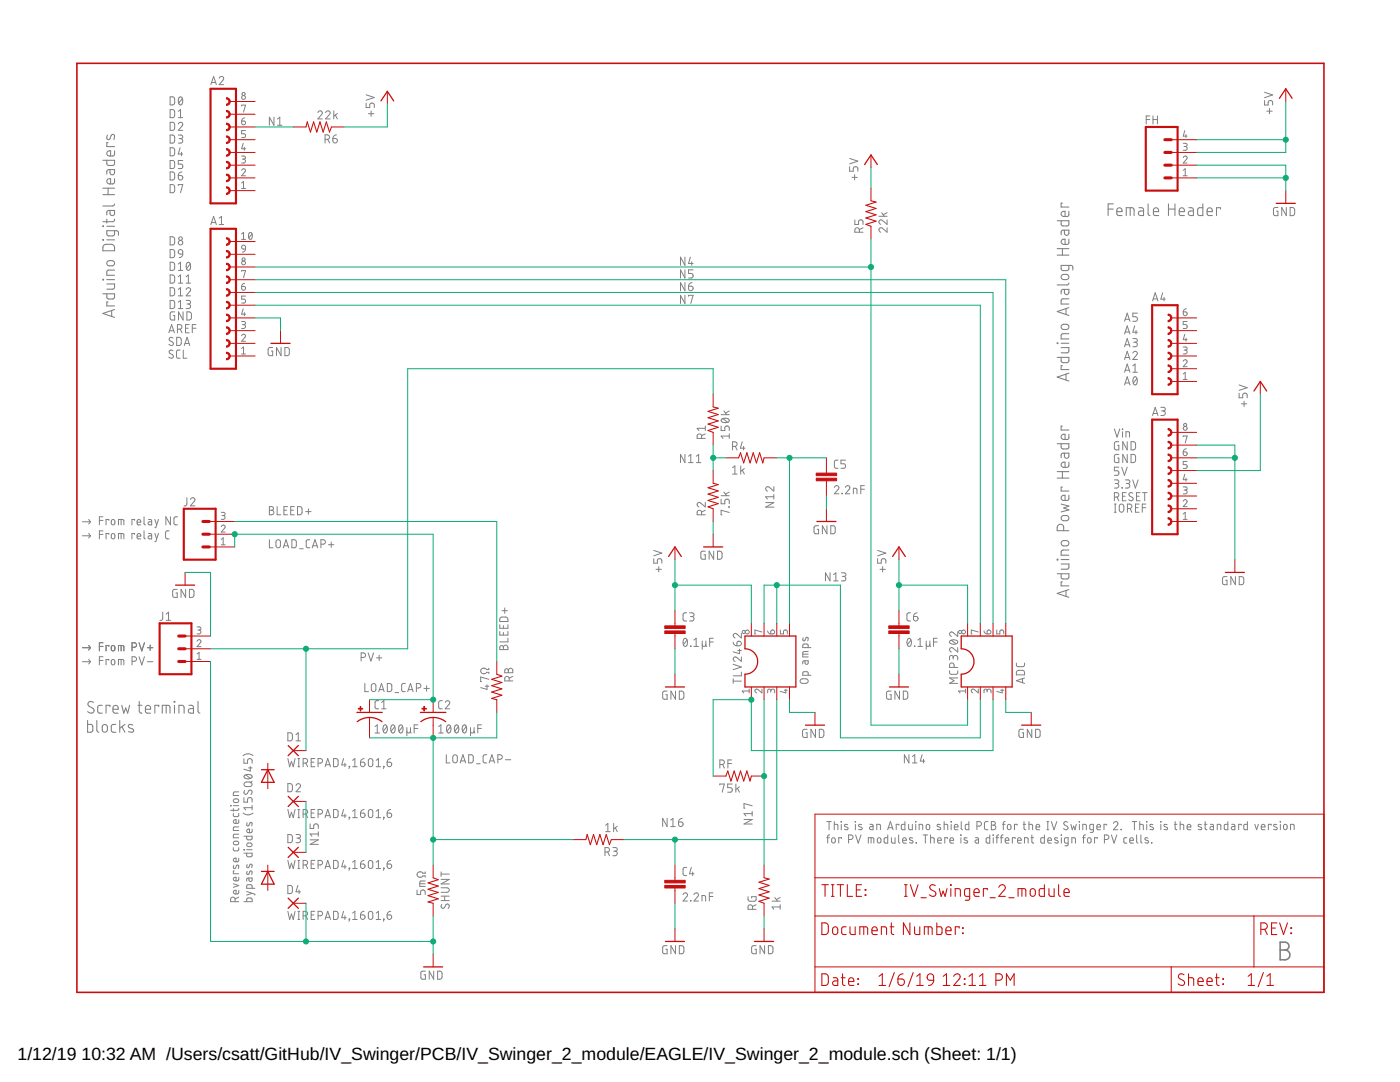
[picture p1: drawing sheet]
<svg xmlns="http://www.w3.org/2000/svg" width="279mm" height="216mm" viewBox="0 0 279 216" stroke-linecap="round" stroke-linejoin="round" font-family="sans-serif">
<defs><g id="words">
<g font-size="3.5">
<text x="3.5" y="211.4">1/12/19</text>
<text x="16.3" y="211.4">10:32 AM /Users/csatt/GitHub/IV_Swinger/PCB/IV_Swinger_2_module/EAGLE/IV_Swinger_2_module.sch (Sheet: 1/1)</text>
</g>
</g></defs>
<g fill="none" stroke="#808080" stroke-width=".2">
<path d="M34 19.3h.6l.2 .3 .1 .9-.3 .4h-.6zM35.8 19.4l.2-.1a.95 .95 0 0 1 0 1.6 1 1 0 0 1-.2-1.5zM36.4 19.7l-.7 .9M42.1 16.9l.5-1.6 .6 1.6M42.2 16.5h.8M43.7 15.6a.45 .45 0 0 1 .7-.3 .45 .45 0 0 1 .1 .7l-.8 .9h.9M73.1 18.9l1.6 .6-1.6 .5M252.4 18.4l1.6 .5-1.6 .6M34 36.8l.6 .1 .2 .2 .1 .9-.3 .4-.6 .1zM34 32h.6l.2 .3 .1 .9-.3 .4h-.6zM34 29.5h.6l.2 .3 .1 .8-.3 .5h-.6zM34 34.3h.6l.2 .3 .1 .9-.3 .4h-.6z"/>
<path d="M34 24.4h.6l.2 .3 .1 .9-.3 .4h-.6zM34 26.9l.6 .1 .2 .2 .1 .9-.3 .4-.6 .1zM34 21.9h.6l.2 .2 .1 .9-.3 .5h-.6zM35.6 35h.5a.45 .45 0 0 1 .4 .5 .45 .45 0 0 1-.5 .4 .45 .45 0 0 1-.4-.4zM35.6 24.8a.44 .44 0 0 1 .6-.4 .44 .44 0 0 1 .1 .7l-.7 .9h.9M35.6 26.9h.5a.36 .36 0 0 1 .4 .4 .36 .36 0 0 1-.4 .4h-.3M35.6 22.2l.4-.3v1.6M35.6 37v-.2h.9l-.5 1.7M35.6 23.5h.9M35.9 29.5l-.3 1.2h.9M36 27.7a.44 .44 0 0 1 .5 .4 .44 .44 0 0 1-.5 .5h-.4M36.2 30.4v.7"/>
<path d="M36.3 34.3l-.4 .1-.3 .6M36.5 32h-.9v.7h.5a.45 .45 0 0 1 .4 .5 .45 .45 0 0 1-.4 .4h-.5M48.2 34a.38 .38 0 0 1 .6-.3 .38 .38 0 0 1 .1 .6l-.7 .8h.8M48.2 31.1l.6 .1 .2 .2-.2 .3h-.4M48.2 24.2h.5a.39 .39 0 0 1 .3 .4 .39 .39 0 0 1-.4 .3 .39 .39 0 0 1-.4-.4zM48.2 21.1v-.1h.8l-.4 1.4M48.2 36.5l.4-.3v1.4M48.2 37.6h.8M48.5 28.6l-.3 1.1h.8M48.6 31.7a.39 .39 0 0 1 .4 .4 .39 .39 0 0 1-.4 .4h-.4M48.8 29.4v.6M48.8 23.5l-.5 .3-.1 .4"/>
<path d="M49 26.1h-.8v.6h.5a.39 .39 0 0 1 .3 .4 .39 .39 0 0 1-.3 .4h-.5M54.7 23.4v1.6l-.9-1.6v1.6M55.4 23.7l.4-.3v1.6M55.4 25h.9M63.4 22.5a.44 .44 0 0 1 .7-.4 .44 .44 0 0 1 .1 .7l-.8 .9h.9M64.9 27.8h.4a.46 .46 0 0 0 .5-.4 .46 .46 0 0 0-.5-.5h-.4v1.6M65 22.5a.45 .45 0 0 1 .6-.4 .45 .45 0 0 1 .2 .7l-.8 .9h.9M65.4 27.8l.4 .7M66.4 27.6h.6a.45 .45 0 0 1 .3 .5 .45 .45 0 0 1-.5 .4 .45 .45 0 0 1-.4-.4zM66.6 22.1v1.6M66.9 23l.4 .7M67.1 26.9l-.5 .3-.2 .4"/>
<path d="M67.3 22.6l-.7 .6M73.1 20.6v.9h.7v-.6a.46 .46 0 0 1 .4-.3 .46 .46 0 0 1 .5 .3v.6M73.5 22.7h1.1M74.1 22.1v1.1M169.6 33.3v.9h.7v-.6a.46 .46 0 0 1 .4-.3 .46 .46 0 0 1 .5 .3v.6M169.6 31.6l1.6 .6-1.6 .5M170 35.4h1.1M170.6 34.8v1.1M228.7 23.9h.8M229.5 23.1h-.8v1.6M230.1 23.9h.9M230.1 23.1v1.6"/>
<path d="M231 23.1v1.6M236.1 31.5a.39 .39 0 0 1 .6-.4 .39 .39 0 0 1 .1 .6l-.7 .8h.8M236.1 28.6h.6l.2 .3-.2 .3h-.4M236.1 34l.4-.3v1.4M236.1 35.1h.8M236.5 26.1l-.4 1.1h.8M236.5 29.2a.38 .38 0 0 1 .4 .4 .38 .38 0 0 1-.4 .4h-.4M236.7 26.8v.7M252.4 20.1v.9h.7v-.6a.45 .45 0 0 1 .4-.3 .45 .45 0 0 1 .5 .3v.6M252.8 22.2h1.1M253.3 21.6v1.1M34 59.9l.6 .1 .2 .2 .1 .9-.3 .4-.6 .1z"/>
<path d="M34 57.4h.6l.2 .3 .1 .9-.3 .4h-.6zM34 52.3l.6 .1 .2 .2 .1 .9-.3 .4-.6 .1zM34 54.9h.6l.2 .2 .1 .9-.3 .5h-.6zM34 49.8h.6l.2 .3 .1 .9-.3 .4h-.6zM34 47.2l.6 .1 .2 .2 .1 .9-.3 .5h-.6zM35.6 52.7l.4-.4v1.7M35.6 55.2l.4-.3v1.6M35.6 57.8l.4-.4v1.6M35.6 59h.9M35.6 54h.9M35.6 56.5h.9M35.7 49.9l.3-.1 .3 .1 .2 .8-.8-.1-.1-.4z"/>
<path d="M36.5 50.7l-.2 .4-.5 .3M37.1 59.9h.6a.36 .36 0 0 1 .3 .4 .36 .36 0 0 1-.3 .4h-.4M37.1 57.8a.44 .44 0 0 1 .7-.4 .44 .44 0 0 1 .1 .7l-.8 .9h.9M37.1 56.5h.9M37.1 55.2l.5-.3v1.6M37.3 52.4l.3-.1a.97 .97 0 0 1 0 1.7 1.02 1.02 0 0 1-.3-1.6zM38 52.7l-.8 .9M42.1 44.8l.5-1.6 .6 1.6M42.2 44.4h.8M43.7 44.8h.9M43.7 43.5l.5-.3v1.6M48.2 57.1h.5a.39 .39 0 0 1 .3 .5 .39 .39 0 0 1-.4 .3 .39 .39 0 0 1-.4-.3z"/>
<path d="M48.2 46.7l.4-.3v1.4M48.2 54.1v-.1h.8l-.4 1.4M48.2 47.8h.8M48.3 49l.3-.1 .3 .1 .1 .7-.7-.1zM48.8 56.5l-.3 .1-.3 .5M49 59.1h-.8v.6h.5a.4 .4 0 0 1 .3 .4 .4 .4 0 0 1-.3 .4h-.5M49 49.7l-.3 .5-.3 .1M49.8 46.5l.2-.1a.83 .83 0 0 1 0 1.4 .88 .88 0 0 1-.2-1.3zM50.3 46.7l-.6 .8M136.7 51.3v1.6l-.9-1.6v1.6M136.7 53.8v1.7l-.9-1.7v1.7M136.7 56.4v1.6l-.9-1.6v1.6"/>
<path d="M136.7 58.9v1.7l-.9-1.7v1.7M137.4 57.1h.5a.45 .45 0 0 1 .4 .5 .45 .45 0 0 1-.4 .4 .45 .45 0 0 1-.5-.4zM137.4 59.1v-.2h.9l-.4 1.7M137.8 51.3l-.4 1.3h.9M138 52.2v.7M138.1 56.4l-.6 .3-.1 .4M138.3 53.8h-.9v.8h.5a.46 .46 0 0 1 .4 .4 .46 .46 0 0 1-.4 .5h-.5M170.6 43.9v.9h.7v-.6a.45 .45 0 0 1 .5-.3 .45 .45 0 0 1 .4 .3v.6M171.5 46.3v-.4a.46 .46 0 0 0-.4-.5 .46 .46 0 0 0-.5 .5v.4h1.6M172.2 45.4l-.7 .4M175.4 43.2h1.6M176 42.4l.5 .8"/>
<path d="M177 45.4v.9l-.9-.7a.44 .44 0 0 0-.7 .1 .44 .44 0 0 0 .4 .6M177 43.9v.9l-.9-.8a.44 .44 0 0 0-.7 .1 .44 .44 0 0 0 .4 .7M177 42.4l-.7 .4M230.1 59.6h.9M232 58.4l-.3 1.3h.9M232.3 59.3v.7M255 41.4h-.5l-.3 .2-.1 1.1 .3 .3h.6v-.9h-.2M256.7 41.4v1.6l-.9-1.6v1.6M257.5 41.4h.6l.2 .3 .1 .9-.3 .4h-.6zM33.7 66.4l.5-1.6 .6 1.6M33.8 66h.8M34.5 70l-.2-.1a.38 .38 0 0 0-.5 .1 .38 .38 0 0 0 .1 .5l.5 .3a.41 .41 0 0 1 .1 .6 .41 .41 0 0 1-.6 0l-.2-.2"/>
<path d="M34.5 67.5l-.2-.1a.38 .38 0 0 0-.5 .1 .38 .38 0 0 0 .1 .5l.5 .3a.41 .41 0 0 1 .1 .6 .41 .41 0 0 1-.6-.1l-.2-.1M34.9 62.2l-.7 .1-.2 .2v1l.2 .3 .7 .1v-1h-.3M35.3 67.3l.6 .1 .2 .2 .1 .9-.3 .4h-.6zM35.4 65.7h.5a.46 .46 0 0 0 .4-.5 .46 .46 0 0 0-.4-.4h-.5v1.6M35.6 61.6h.9M35.6 60.3l.4-.4v1.7M35.9 69.8l-.5 .1-.2 .3v1l.2 .3h.5M36 65.7l.3 .7M36.5 62.2v1.7l-.9-1.7v1.7M36.6 69.8v1.7h.7M36.8 68.9l.5-1.6 .6 1.6M36.9 68.5h.8"/>
<path d="M37 65.5h.6M37.3 62.2l.6 .1 .3 .2a1.33 1.33 0 0 1-.1 1.2l-.8 .2zM37.6 60.7a.46 .46 0 0 1 .4 .4 .46 .46 0 0 1-.4 .5h-.5M37.8 64.8h-.8v1.6h.8M38.4 65.5h.7M39.1 64.8h-.7v1.6M48.2 67a.38 .38 0 0 1 .6-.3 .38 .38 0 0 1 .1 .6l-.7 .8h.8M48.2 64.2h.6l.2 .2-.2 .3-.4 .1M48.2 70.6h.8M48.2 69.5l.4-.3v1.4M48.5 61.6l-.3 1.1h.8M48.6 64.8a.39 .39 0 0 1 .4 .4 .39 .39 0 0 1-.4 .4h-.4"/>
<path d="M48.8 62.4v.6M54.4 69.3l-.7 .1-.1 .2-.1 1 .2 .4h.7v-.9h-.3M56.1 69.3v1.7l-.9-1.7v1.7M56.9 69.3l.6 .1 .2 .2v1.1l-.2 .2-.6 .1zM224.4 76.8l.6-1.6 .5 1.6M224.4 74.3l.6-1.7 .5 1.7M224.4 69.2l.6-1.6 .5 1.6M224.4 71.7l.6-1.6 .5 1.6M224.4 66.7l.6-1.7 .5 1.7M224.4 64.1l.6-1.6 .5 1.6M224.6 76.4h.8M224.6 73.9h.8"/>
<path d="M224.6 68.8h.8M224.6 71.3h.8M224.6 66.3h.8M224.6 63.7h.8M226.1 67.6h.5a.36 .36 0 0 1 .4 .3 .36 .36 0 0 1-.4 .4h-.3M226.1 70.5a.44 .44 0 0 1 .6-.4 .44 .44 0 0 1 .1 .7l-.7 .9h.9M226.1 73l.4-.4v1.7M226.1 74.3h.9M226.3 75.3l.2-.1a.95 .95 0 0 1 0 1.6 1.04 1.04 0 0 1-.2-1.5zM226.4 65l-.3 1.3h.9M226.5 68.3a.46 .46 0 0 1 .5 .4 .46 .46 0 0 1-.5 .5h-.4M226.7 65.9v.8"/>
<path d="M226.9 75.5l-.7 1M227 62.5h-.9v.7h.5a.46 .46 0 0 1 .4 .5 .46 .46 0 0 1-.4 .4h-.5M230 60l.5-1.6 .6 1.6M236.1 72.1a.39 .39 0 0 1 .6-.3 .39 .39 0 0 1 .1 .6l-.7 .8h.8M236.1 69.2l.6 .1 .2 .2-.2 .3h-.4M236.1 62.2h.5a.39 .39 0 0 1 .3 .5 .39 .39 0 0 1-.4 .3 .39 .39 0 0 1-.4-.4zM236.1 74.6l.4-.3v1.4M236.1 75.7h.8M236.5 66.7l-.4 1.1h.8M236.5 69.8a.39 .39 0 0 1 .4 .4 .39 .39 0 0 1-.4 .4h-.4M236.7 67.5v.6M236.8 61.6l-.4 .1-.3 .5"/>
<path d="M236.9 64.2h-.8v.6h.5a.4 .4 0 0 1 .3 .4 .4 .4 0 0 1-.3 .4h-.5M247.3 78.5v.9h.7v-.6a.45 .45 0 0 1 .5-.3 .45 .45 0 0 1 .4 .3v.6M247.3 76.8l1.6 .6-1.6 .5M37.3 99.3v1.4l-.6 .2M38 99.7a.45 .45 0 0 1 .6-.4 .45 .45 0 0 1 .2 .7l-.8 .9h.9M136.7 90.7v1.6l-.9-1.6v1.6M137.4 92.3h.9M137.4 91l.5-.3v1.6M139 92.3h.9M139 91l.4-.3v1.6M140 87.5v-.5a.44 .44 0 0 0-.4-.4 .44 .44 0 0 0-.5 .4v.5h1.7M140.8 85v.9"/>
<path d="M140.8 86.6l-.8 .3M140.8 85.5h-1.7l.4 .4M143.9 85v.9h.8v-.5a.45 .45 0 0 1 .4-.4 .45 .45 0 0 1 .4 .4v.5M143.9 99.6v.9h.8v-.5a.45 .45 0 0 1 .4-.4 .45 .45 0 0 1 .4 .4v.5M143.9 82.7h1.6M143.9 98.9h1.6M144 83.7a1 1 0 0 1 1.5 .2 .97 .97 0 0 1-1.6 0zM144.3 83.5l.9 .8M144.5 82l.5 .7M144.5 98.2l.5 .7M145.5 87h-1.6l.4 .5M145.5 86.6v.9"/>
<path d="M145.5 82l-.7 .4M145.5 98.2l-.7 .4M146.2 89.1h.5a.46 .46 0 0 0 .4-.5 .46 .46 0 0 0-.4-.4h-.5v1.6M146.2 93.3l.5-.3v1.6M146.2 94.6h.9M146.7 89.1l.4 .7M147.8 93v1.6M148.1 88.2l-.3 1.2h.9M148.1 93.8l.4 .8M148.4 89.1v.7M148.5 93.5l-.7 .5M154.4 97.1v.9l-.9-.8a.44 .44 0 0 0-.7 .2 .44 .44 0 0 0 .4 .6"/>
<path d="M154.4 99.1h-1.6l.4 .5M154.4 98.7v.9M166.5 97.3a.45 .45 0 0 1 .7-.4 .45 .45 0 0 1 .1 .7l-.8 .9h.9M167.2 91.8h-.4l-.3 .4 .1 1.1 .6 .2M168 98.4l.1 .1zM168.7 97.3a.44 .44 0 0 1 .6-.4 .44 .44 0 0 1 .2 .7l-.8 .9h.9M168.7 91.8h-.9v.7h.6a.46 .46 0 0 1 .4 .5 .46 .46 0 0 1-.4 .5h-.6M170.3 98.5v-1.1l.7 .2v.9M171.8 97.6h.7M172.5 96.9h-.7v1.6M222.4 99.2h.4a.44 .44 0 0 0 .5-.5 .44 .44 0 0 0-.5-.4h-.4v1.6M222.4 95.8h.5a.36 .36 0 0 1 .4 .3 .36 .36 0 0 1-.4 .4h-.3"/>
<path d="M222.4 85.6l.5 1.6 .6-1.6M222.8 96.5a.46 .46 0 0 1 .5 .4 .46 .46 0 0 1-.5 .5h-.4M222.9 99.2l.4 .7M223.3 90.7h-.7l-.2 .2v1l.2 .4h.7v-.9h-.3M223.3 93.2h-.9v.7h.5a.46 .46 0 0 1 .4 .5 .46 .46 0 0 1-.4 .4h-.5M223.3 88.1l-.7 .1-.2 .1v1.1l.2 .3 .7 .1v-.9h-.3M223.9 93.2l.5 1.6 .6-1.6M223.9 97.3l.1 .1zM224 85.6l.1 .1zM224 99h.5M224 86.1v1.1M224.6 95.8h.5a.36 .36 0 0 1 .4 .3 .36 .36 0 0 1-.4 .4h-.3"/>
<path d="M224.7 87.2v-1.1l.7 .2v.9M224.7 98.3h-.7v1.6h.7M225 88.1v1.7l-.9-1.7v1.7M225 90.7v1.6l-.9-1.6v1.6M225 96.5a.46 .46 0 0 1 .5 .4 .46 .46 0 0 1-.5 .5h-.4M225.7 90.7h.7l.2 .3v.8l-.2 .5h-.7zM225.7 88.1l.7 .1 .2 .2v.9l-.2 .4-.7 .1zM226.1 98.4a.41 .41 0 0 0-.7 0 .41 .41 0 0 0 .1 .6l.5 .3a.41 .41 0 0 1 0 .6 .41 .41 0 0 1-.6-.1l-.1-.1M226.1 95.8l.5 1.6 .5-1.6M226.8 99h.6M227.5 98.3h-.7v1.6h.7M228 98.3h.9"/>
<path d="M228.5 98.3v1.6M230 82.9l.5-1.6 .6 1.6M230.1 82.5h.9M231.7 81.3h.5a.36 .36 0 0 1 .4 .3 .36 .36 0 0 1-.4 .4h-.4M232.1 82a.46 .46 0 0 1 .5 .5 .46 .46 0 0 1-.5 .4h-.4M236.1 97.2h.6l.2 .2-.2 .3-.4 .1M236.1 90.2h.5a.39 .39 0 0 1 .3 .4 .39 .39 0 0 1-.4 .4 .39 .39 0 0 1-.4-.4zM236.1 87.2v-.2h.8l-.4 1.4M236.5 94.6l-.4 1.1h.8M236.5 97.8a.38 .38 0 0 1 .4 .4 .38 .38 0 0 1-.4 .4h-.4M236.7 95.4v.6M236.8 89.5l-.4 .2-.3 .5"/>
<path d="M236.9 92.1h-.8v.6h.5a.39 .39 0 0 1 .3 .4 .39 .39 0 0 1-.3 .4h-.5M247.7 80.6h1.1M248.3 80.1v1M16.4 104.1h1.7M16.4 106.9h1.7M17.7 103.7l.4 .4M17.7 106.4l.4 .5M18.1 104.1l-.4 .5M18.1 106.9l-.4 .5M19.8 103.8h.8M19.8 106.6h.8M20.6 103.1h-.8v1.6"/>
<path d="M20.6 105.9h-.8v1.6M21.7 103.8v-.1h-.5v1M21.7 106.6v-.2h-.5v1.1M22.3 103.8l.3-.1 .2 .1 .1 .6a.36 .36 0 0 1-.3 .3 .36 .36 0 0 1-.4-.3zM22.3 106.6l.3-.2 .2 .2 .1 .6a.36 .36 0 0 1-.3 .3 .36 .36 0 0 1-.4-.3zM23.6 104.7v-1h1l.1 1M23.6 107.5v-1.1l1 .1 .1 1M24.2 103.7v1M24.2 106.4v1.1M26.9 103.8v-.1h-.6v1M26.9 106.6v-.2h-.6v1.1M27.4 104.2h.7a.38 .38 0 0 0-.3-.5 .38 .38 0 0 0-.4 .3v.7h.7"/>
<path d="M27.4 107h.7a.38 .38 0 0 0-.3-.5 .38 .38 0 0 0-.4 .3v.7h.7M28.7 103.1v1.4l.3 .2M28.7 105.9v1.4l.3 .2M29.6 103.7h.5l.2 .2v.8h-.6l-.2-.2 .1-.3 .7-.1M29.6 106.4l.5 .1 .2 .2v.8h-.6l-.2-.2 .1-.3 .7-.1M30.9 103.7l.4 1M30.9 106.4l.4 1.1M31.6 103.7l-.5 1.6h-.2M31.6 106.4l-.5 1.7h-.2M33.8 105.9h-.5l-.3 .4 .1 1 .2 .2h.5M34 103.1v1.6l-.9-1.6v1.6M35.4 117.6h-.7l-.2 .2v1.1l.2 .3h.7v-.9h-.3"/>
<path d="M35.4 103.1h-.5l-.2 .4v1l.2 .2h.5M37 117.6v1.6l-.9-1.6v1.6M37.8 117.6h.6l.3 .3v.9l-.3 .4h-.6zM44.2 105.1a.38 .38 0 0 1 .5-.3 .38 .38 0 0 1 .1 .6l-.6 .8h.7M44.2 102.2l.6 .1 .1 .2-.1 .3-.5 .1M44.2 107.6l.3-.3v1.4M44.2 108.7h.7M44.5 102.9a.38 .38 0 0 1 .4 .4 .38 .38 0 0 1-.4 .3h-.3M53.8 101.1h.4a.36 .36 0 0 1 .4 .4 .36 .36 0 0 1-.4 .3 .46 .46 0 0 1 .5 .5 .46 .46 0 0 1-.5 .4h-.4zM53.8 107.7v1.6h.7M53.8 101.8h.4M55.2 107.8l.3-.1 .3 .1 .2 1.1a.44 .44 0 0 1-.5 .4 .44 .44 0 0 1-.4-.4z"/>
<path d="M55.3 101.1v1.6h.7M56.5 109.3l.6-1.6 .5 1.6M56.7 101.8h.5M56.7 108.9h.8M57.4 101.1h-.7v1.6h.7M58 101.8h.6M58.3 107.7h.6l.2 .3v1l-.2 .3h-.6zM58.7 101.1h-.7v1.6h.7M59.4 101.1h.6l.2 .3 .1 .9-.3 .4h-.6zM59.8 109.5h.7M61 102.1h1.1M61.6 101.5v1.1"/>
<path d="M61.8 107.7h-.5l-.2 .4v1l.2 .2h.5M62.3 109.3l.6-1.6 .5 1.6M62.5 108.9h.8M64.1 108.6h.4a.44 .44 0 0 0 .5-.5 .44 .44 0 0 0-.5-.4h-.4v1.6M65.6 108.7h1M66.1 108.1v1.1M130.5 111.5v.9h.7v-.6a.45 .45 0 0 1 .4-.3 .45 .45 0 0 1 .5 .3v.6M130.5 109.8l1.6 .6-1.6 .5M130.9 113.6h1.1M131.5 113.1v1M140 102.7v-.4a.44 .44 0 0 0-.4-.5 .44 .44 0 0 0-.5 .5v.4h1.7M140.8 110h-.7l-.2 .2v1l.2 .4h.7v-.9h-.3"/>
<path d="M140.8 100.2v1l-1-.8a.44 .44 0 0 0-.7 .1 .44 .44 0 0 0 .4 .7M140.8 101.8l-.8 .4M142.4 110v1.6l-.9-1.6v1.6M143.2 110h.6l.3 .3v.8l-.3 .5h-.6zM145.5 101.1v.1zM145.5 102.3l-1.6-.5v.9h.2M152.8 100.3h1.6l-1.6 .9h1.6M163.4 104.9h-.7l-.2 .2v1.1l.2 .3h.7v-.9h-.3M165 104.9v1.6l-.9-1.6v1.6M165.7 114.3v1.6l-1-1.6v1.6M165.8 104.9h.6l.3 .3v1l-.3 .3h-.6zM166.4 114.7l.4-.4v1.6"/>
<path d="M166.4 115.9h.9M167.9 114.3h.6a.36 .36 0 0 1 .3 .4 .36 .36 0 0 1-.3 .3h-.4M168.4 115a.44 .44 0 0 1 .4 .5 .44 .44 0 0 1-.4 .4h-.5M175.2 111.5v.9h.7v-.6a.46 .46 0 0 1 .4-.3 .46 .46 0 0 1 .5 .3v.6M175.2 109.8l1.6 .6-1.6 .5M175.6 113.6h1.1M176.1 113.1v1M222.4 102.2h.4M222.4 100.6h.4M222.6 100.6v1.6M223.5 100.7l.3-.1 .3 .1 .2 .3v.7a.46 .46 0 0 1-.5 .5 .46 .46 0 0 1-.4-.5zM225 101.5h.4a.44 .44 0 0 0 .5-.5 .44 .44 0 0 0-.5-.4h-.4v1.6"/>
<path d="M225.5 101.5l.4 .7M226.6 101.3h.5M227.3 100.6h-.7v1.6h.7M228 101.3h.7M228.7 100.6h-.7v1.6M236.1 100a.39 .39 0 0 1 .6-.3 .39 .39 0 0 1 .1 .6l-.7 .8h.8M236.1 102.6l.4-.4v1.4M236.1 103.6h.8M244.9 115.1h-.7l-.2 .2v1l.2 .3 .7 .1v-.9h-.3M246.5 115.1v1.6l-.9-1.6v1.6M247.3 115.1h.6l.3 .2v.9l-.3 .4-.6 .1zM16.4 132h1.7"/>
<path d="M16.4 129.2h1.7M17.7 131.6l.4 .4M17.7 128.8l.4 .4M18.1 132l-.4 .5M18.1 129.2l-.4 .5M19.8 131.8h.8M19.8 129h.8M20.6 128.2h-.8v1.7M20.6 131h-.8v1.7M21.7 129v-.2h-.5v1.1M21.7 131.8v-.2h-.5v1.1M22.3 131.7l.3-.1 .2 .1 .1 .6a.36 .36 0 0 1-.3 .4 .36 .36 0 0 1-.4-.4z"/>
<path d="M22.3 128.9l.3-.1 .2 .1 .1 .6a.36 .36 0 0 1-.3 .4 .36 .36 0 0 1-.4-.4zM23.6 132.7v-1.1l1 .1 .1 1M23.6 129.9v-1.1l1 .1 .1 1M24.2 128.8v1.1M24.2 131.6v1.1M26.4 132h.4a.46 .46 0 0 0 .5-.5 .46 .46 0 0 0-.5-.5h-.4v1.7M26.4 129.2h.4a.46 .46 0 0 0 .5-.5 .46 .46 0 0 0-.5-.5h-.4v1.7M27.7 131l.6 1.7 .5-1.7M27.7 128.2l.6 1.7 .5-1.7M29.4 132h1.1M29.4 129.2h1.1M30 128.7v1.1"/>
<path d="M32.5 122.2l-.1 1.4-.1 .2h-.4M33.2 123.8h.9M33.2 122.5l.4-.3v1.6M39.3 128a.38 .38 0 0 1 .6-.4 .38 .38 0 0 1 .1 .6l-.7 .8h.8M39.3 125.1h.6l.2 .2-.2 .4h-.4M39.3 130.5l.4-.3v1.4M39.3 131.6h.8M39.7 125.7a.39 .39 0 0 1 .4 .4 .39 .39 0 0 1-.4 .4h-.4M72.1 131.2h.4a.46 .46 0 0 0 .5-.5 .46 .46 0 0 0-.5-.4h-.4v1.6M72.8 136.4v1.6h.7M73.5 130.3l.5 1.6 .5-1.6M74.3 136.5l.3-.1 .4 .3v.9a.46 .46 0 0 1-.4 .4 .46 .46 0 0 1-.5-.4v-.8z"/>
<path d="M75.1 131.3h1.1M75.6 139.8l-.6 .1-.2 .3 .1 1 .2 .2h.5M75.6 138l.5-1.6 .6 1.6M75.7 130.7v1.1M75.7 137.6h.8M77.3 136.4h.6l.3 .3v1l-.3 .3h-.6zM78.8 138.2h.8M80.9 136.4h-.5l-.2 .3v1.1l.2 .2h.5M81.4 138l.5-1.6 .5 1.6M81.5 137.6h.8M83.1 137.3h.4a.46 .46 0 0 0 .5-.5 .46 .46 0 0 0-.5-.4h-.4v1.6M84.6 137.4h1.1"/>
<path d="M85.1 136.8v1.1M88.3 139.8l-.6 .1-.2 .3 .1 1 .2 .2h.5M96.8 136.9h.8M97.2 136.7v.9l-1.3-.4M97.6 133.3v.3h-.5a.61 .61 0 0 0-.9-.2 .61 .61 0 0 0 0 1 .61 .61 0 0 0 .9-.2h.5v.2M97.6 135.6l-1.7-.5v.9h.2M99.7 124.7v.7h1.7v-.7M99.7 126v.7h1.7v-.7M99.8 128.9l.4-.1 .3 .4a.46 .46 0 0 1 .4-.5 .46 .46 0 0 1 .5 .5v.4h-1.7zM99.9 123.3l1.2-.2 .2 .3 .1 .6h-1.7zM100.2 121.9h1.1M100.5 124.8v.6"/>
<path d="M100.5 126.2v.5M100.5 129.2v.4M100.7 121.3v1.1M100.8 133.5h.4l.3 .3a.44 .44 0 0 1 .4-.5 .44 .44 0 0 1 .4 .5v.4h-1.6zM101.4 127.4v.7h-1.7M101.5 133.8v.4M101.6 135.9v-.5a.44 .44 0 0 0-.4-.4 .44 .44 0 0 0-.5 .4v.5h1.6M102.3 135l-.7 .3M133.1 137.9h-.5l-.3 .2-.1 1.1 .3 .3h.6v-.9h-.2M134.8 137.9v1.6l-.9-1.6v1.6M135.6 137.9h.6l.2 .3 .1 .9-.3 .4h-.6zM136.5 127.5l.3-.1a.97 .97 0 0 1 0 1.6 1 1 0 0 1-.3-1.5z"/>
<path d="M137 122.3h-.5l-.2 .4v1l.2 .2h.5M137.1 127.7l-.7 .9M137.6 122.3h.6a.37 .37 0 0 1 .3 .4 .37 .37 0 0 1-.3 .3h-.4M137.8 128.9l.1 .1zM138.1 123a.44 .44 0 0 1 .4 .5 .44 .44 0 0 1-.4 .4h-.5M138.5 129h.9M138.5 127.7l.4-.3v1.6M140.1 128.6a.36 .36 0 0 0 .4 .4 .36 .36 0 0 0 .4-.4M140.1 127.9v1.6M140.9 127.9v.9l.2 .2M141.6 128.1h.7M142.3 127.4h-.7v1.6"/>
<path d="M146.3 128.1l.2 .5 .6 .3M146.3 135.9h1.7M146.3 135.4v1M146.3 132.5l1.7 .6-1.7 .5M147.2 128.1a.47 .47 0 0 1 .7 .1 .47 .47 0 0 1-.4 .7h-.4zM147.2 129.8h.8M147.6 129.5v.9l-1.3-.3M148 131.1v.9l-.9-.8a.44 .44 0 0 0-.7 .1 .44 .44 0 0 0 .3 .7M148 126.4v.9l-.9-.8a.44 .44 0 0 0-.7 .2 .44 .44 0 0 0 .3 .6M148 134.1v.8h-1.7M149.5 137.9h-1.4l.3 .4M149.5 137.5v.8"/>
<path d="M152.1 137.5v.8l-.8-.7a.38 .38 0 0 0-.6 .1 .38 .38 0 0 0 .3 .6M152.1 126.1l-1.4-.4v.8h.1M153.2 125.9l.3 .5 .3 .1M153.8 137.9a.39 .39 0 0 1 .4-.4 .39 .39 0 0 1 .4 .4v.4M153.8 138.1v-.4l-.4-.2-.2 .2v.6M153.8 125.9a.4 .4 0 0 1 .7 0 .4 .4 0 0 1-.3 .6h-.4zM155.7 125.7v.8h.7v-.5a.4 .4 0 0 1 .3-.3 .4 .4 0 0 1 .4 .3v.5M156.5 137.7h.6M156.8 137.5v.8l-1.1-.3M159.8 135.6l.3-.2h.7a.46 .46 0 0 1 .5 .5 .46 .46 0 0 1-.5 .5l-1-.2-.1-.3zM160.2 130.5h1.1M160.3 127.3l-.1 .4 .3 .2 .4-.7h.3l.1 .2-.1 .5"/>
<path d="M160.7 131.8l.1 .7 .3 .1 .2-.2v-.6h-.8l-.3 .2v.5M161.3 134.7v-.5l-.2-.2-.8 .2-.1 .5h1.6M161.3 130h-.9l-.2 .3v.8h1.1M161.3 129.2v-.5l-.2-.2h-.6l-.2 .2-.1 .5h1.6M177.8 137.9h-.5l-.3 .2v1.2l.2 .2h.6v-.9h-.2M179.5 137.9v1.6l-.9-1.6v1.6M180.3 137.9h.6l.2 .3v1.1l-.2 .2h-.6zM181.2 127.5l.2-.1a.95 .95 0 0 1 0 1.6 1.02 1.02 0 0 1-.2-1.5zM181.7 122.3l-.6 .1-.1 .3v1l.2 .2h.5M181.8 127.7l-.7 .9M182.3 123h.5a.45 .45 0 0 1 .4 .5 .45 .45 0 0 1-.5 .4 .45 .45 0 0 1-.4-.4zM182.5 128.9l.1 .1z"/>
<path d="M183 122.3l-.6 .3-.1 .4M183.2 129h.9M183.2 127.7l.4-.3v1.6M184.8 128.6a.36 .36 0 0 0 .4 .4 .36 .36 0 0 0 .4-.4M184.8 127.9v1.6M185.6 127.9v.9l.1 .2M186.3 128.1h.7M187 127.4h-.7v1.6M189.5 133.8v.5l.4 .3 1-.1 .2-.2v-.5M189.6 127.9a1.04 1.04 0 0 1 1.5 .2 .95 .95 0 0 1-1.6 0zM189.9 127.7l.9 .8M190.2 131.2a.46 .46 0 0 1 .5-.4 .46 .46 0 0 1 .4 .4v.5"/>
<path d="M190.2 131.5v-.4a.36 .36 0 0 0-.3-.3 .36 .36 0 0 0-.4 .3v.6M190.4 133.2v-.5a.46 .46 0 0 0-.4-.4 .46 .46 0 0 0-.5 .4v.5h1.6M191.1 129.2v.9l-.9-.8a.44 .44 0 0 0-.7 .2 .44 .44 0 0 0 .4 .6M191.1 126.1v.9l-.9-.8a.44 .44 0 0 0-.7 .2 .44 .44 0 0 0 .4 .6M191.1 135.3h-1.6l.9 .5-.9 .6h1.6M192.7 137.9h-1.4l.3 .4M192.7 137.5v.8M195.2 137.5v.8l-.7-.7a.38 .38 0 0 0-.6 .1 .38 .38 0 0 0 .2 .6M195.2 126.1l-1.4-.4v.8h.2M196.4 125.9l.1 .3 .5 .3M197 137.9a.39 .39 0 0 1 .4-.4 .39 .39 0 0 1 .4 .4v.4M197 138.1v-.4l-.4-.2-.2 .2v.6"/>
<path d="M197.1 125.8a.39 .39 0 0 1 .6 .1 .39 .39 0 0 1-.3 .6h-.4zM198.9 125.7v.8h.6v-.5a.4 .4 0 0 1 .4-.3 .4 .4 0 0 1 .4 .3v.5M199.7 137.7h.6M200 137.5v.8l-1.1-.3M202.8 132.3l.1 .5 .3 .2h1l.2-.2 .1-.5M203 133.9l.3-.1h.9l.2 .2 .1 .7h-1.7zM204.1 135.4v.8M204.5 135.3l-1.7 .5 1.7 .6M46.7 159.5l.6-.1a.37 .37 0 0 1 .3 .4 .37 .37 0 0 1-.3 .3l-.6-.1-.1-.2zM47.6 158h-.8l-.2 .3v.4h1M48.5 150.8a1.56 1.56 0 0 1 2 0M48.7 159.2v.9h.7v-.6a.47 .47 0 0 1 .5-.4 .47 .47 0 0 1 .4 .4v.6"/>
<path d="M48.7 151.4v.9h.7v-.6a.47 .47 0 0 1 .5-.3 .47 .47 0 0 1 .4 .3v.6M48.8 154.7a1.04 1.04 0 0 1 1.5 .3 .95 .95 0 0 1-1.6 0zM48.8 157.7l-.1 .2a.38 .38 0 0 0 .1 .5 .38 .38 0 0 0 .6-.1l.2-.5a.44 .44 0 0 1 .7 .1 .44 .44 0 0 1-.2 .6M48.8 156.2l.2-.1a1.33 1.33 0 0 1 1.2 .1l.1 .5-.4 .3-1.1-.2-.1-.3zM49 154.6l1 .7M49.6 153.2h.7M50 153v.9l-1.3-.4M50.3 155.9l-.3 .3M57.4 146.2h.7l.2 .3 .1 .9-.3 .4h-.7zM57.4 156.4h.7l.2 .3 .1 .8-.3 .5h-.7zM57.4 151.4l.4 1.6 .4-1.1 .3 1.1 .4-1.6M59.1 156.7a.44 .44 0 0 1 .6-.3 .44 .44 0 0 1 .1 .7l-.7 .9h.9"/>
<path d="M59.1 147.8h.9M59.1 146.6l.4-.4v1.6M59.5 151.4h.3M59.5 153h.3M59.6 151.4v1.6M60.5 152.3h.4a.46 .46 0 0 0 .5-.5 .46 .46 0 0 0-.5-.4h-.4v1.6M61 152.3l.4 .7M62.1 152.1h.6M62.8 151.4h-.7v1.6h.7M63.5 152.3h.4a.46 .46 0 0 0 .5-.5 .46 .46 0 0 0-.5-.4h-.4v1.6M64.9 153l.5-1.6 .6 1.6M65 152.6h.8"/>
<path d="M66.6 151.4h.6l.2 .2 .1 .9-.3 .5h-.6zM68.6 151.4l-.4 1.2h.9M68.8 152.3v.7M69.7 152.9l.1 .1zM69.8 153l-.2 .4M70.4 153h.9M70.4 151.7l.4-.3v1.6M71.9 152.1h.6a.45 .45 0 0 1 .4 .5 .45 .45 0 0 1-.5 .4 .45 .45 0 0 1-.5-.5zM72.7 151.4h-.2a.66 .66 0 0 0-.6 .7M73.6 151.5l.4-.1 .3 .1 .1 1a.44 .44 0 0 1-.4 .5 .44 .44 0 0 1-.5-.5zM74.8 145l.5-.4v1.7M74.8 146.3h1"/>
<path d="M75.1 153h.9M75.1 151.7l.4-.3v1.6M76.2 141.4h.8M76.2 140.2l.4-.4v1.6M76.6 152.9v.1zM76.6 144.7l.3-.1a.95 .95 0 0 1 0 1.7 1.04 1.04 0 0 1-.3-1.6zM76.6 153l-.1 .4M77.2 145l-.7 .9M77.3 152.1h.5a.45 .45 0 0 1 .4 .5 .45 .45 0 0 1-.5 .4 .45 .45 0 0 1-.4-.5zM78 151.4h-.2a.66 .66 0 0 0-.5 .7M78.2 144.7l.2-.1a.97 .97 0 0 1 0 1.7 1.02 1.02 0 0 1-.2-1.6zM78.8 145l-.7 .9"/>
<path d="M79.7 144.7l.3-.1a.97 .97 0 0 1 0 1.7 1.02 1.02 0 0 1-.3-1.6zM80.3 145l-.7 .9M81.2 145.9a.36 .36 0 0 0 .4 .4 .36 .36 0 0 0 .3-.4M81.2 145.2v1.6M81.9 145.2v.9l.2 .2M82.7 145.4h.7M83.4 144.6h-.7v1.7M87.5 146.3h1M87.5 145l.5-.4v1.7M88.9 140.2a.44 .44 0 0 1 .6-.4 .44 .44 0 0 1 .1 .7l-.7 .9h.8M89.1 150.6v1.6h.7M89.3 144.7l.3-.1a.97 .97 0 0 1 0 1.7 1 1 0 0 1-.3-1.6z"/>
<path d="M89.9 145l-.7 .9M90.5 150.7l.3-.1 .3 .1 .2 1.1a.46 .46 0 0 1-.5 .4 .46 .46 0 0 1-.4-.4v-.8zM90.9 144.7l.2-.1a.97 .97 0 0 1 0 1.7 1.02 1.02 0 0 1-.2-1.6zM91.5 145l-.7 .9M91.8 152.2l.6-1.6 .5 1.6M92 151.8h.8M92.4 144.7l.3-.1a.97 .97 0 0 1 0 1.7 1.02 1.02 0 0 1-.3-1.6zM93 145l-.7 .9M93.5 150.6h.7l.2 .3v1.1l-.2 .2h-.7zM93.9 145.9a.36 .36 0 0 0 .4 .4 .36 .36 0 0 0 .3-.4M93.9 145.2v1.6M94.6 145.2v.9l.2 .2"/>
<path d="M95.1 152.4h.7M95.4 145.4h.7M96.1 144.6h-.7v1.7M97.1 150.6h-.5l-.2 .4v1l.2 .2h.5M97.6 152.2l.6-1.6 .5 1.6M97.8 151.8h.8M99.4 151.5h.4a.46 .46 0 0 0 .4-.4 .46 .46 0 0 0-.4-.5h-.4v1.6M100.9 151.6h1M143.7 152.5h.4a.46 .46 0 0 0 .5-.4 .46 .46 0 0 0-.5-.5h-.4v1.7M143.7 156.6v-.2h.9l-.5 1.7M144.2 152.5l.4 .8M145.3 152.4h.7"/>
<path d="M146 151.6h-.7v1.7M146.1 156.4h-.9v.8h.6a.46 .46 0 0 1 .3 .4 .46 .46 0 0 1-.3 .5h-.6M146.9 156.4v1.7M147.2 157.3l.4 .8M147.6 157l-.7 .5M161.1 145.5h-.6l-.3 .3v1l.2 .3 .7 .1v-1h-.3M162.8 145.5v1.7l-1-1.7v1.7M163.5 145.5l.6 .1 .3 .2a1.33 1.33 0 0 1-.1 1.2l-.8 .2zM181.4 150.6v1.6l-.9-1.6v1.6M182.1 151l.5-.4v1.6M182.1 152.2h.9M184 150.6l-.3 1.3h.9"/>
<path d="M184.3 151.5v.7M204.3 145.5h-.6l-.3 .3-.1 1 .3 .3 .7 .1v-1h-.3M205.9 145.5v1.7l-.9-1.7v1.7M206.7 145.5l.6 .1 .3 .2v1.1l-.3 .2-.6 .1zM46 160.7l.1 .1zM46.6 169.1v.5l.2 .2 .8-.1v-.6M46.6 162.3v.5l.2 .1h.8v-.6M46.6 176.3l1 .4-1 .4M46.6 161.3v.6M46.6 160.8h1M46.7 172.7l-.1 .4 .2 .2 .5-.7h.2l.1 .2v.5M46.7 168l.6-.1a.36 .36 0 0 1 .3 .3 .36 .36 0 0 1-.3 .4l-.6-.1-.1-.3z"/>
<path d="M46.7 173.8h-.1v.5h1M46.9 179.9v-.4a.46 .46 0 0 0-.4-.5 .46 .46 0 0 0-.5 .5v.4h1.6M47.6 177.7v.6l-.7 .1a.38 .38 0 0 1-.3-.5 .38 .38 0 0 1 .5-.2v.7M47.6 175v.7l-.7 .1a.38 .38 0 0 1-.3-.5 .38 .38 0 0 1 .5-.3v.8M47.6 171.2v.7l-.7 .1a.38 .38 0 0 1-.3-.5 .38 .38 0 0 1 .5-.3v.8M47.6 166.5h-.9l-.1 .2v.5h1M47.6 165h-.9l-.1 .3v.4h1M47.6 163.6v.6l-.7 .1a.38 .38 0 0 1-.3-.5 .38 .38 0 0 1 .5-.2v.7M47.6 161.3l-.1 .4h-1.5M47.6 179l-.7 .4M48.5 162.2a1.56 1.56 0 0 0 2 0M48.7 179.9h1.6v-.6l-.3-.1h-.6l-.1 .1-.1 .6"/>
<path d="M48.7 170.2h1.6v.6l-.3 .2-.6-.1-.1-.1-.1-.6M48.7 166.9h1.6v.5l-.3 .2h-.6l-.1-.2-.1-.5M48.7 169.5l.1 .1zM49.2 177.9l1.7 .5v.2M49.2 169.5h1.1M49.3 173.9v.5l.2 .1 .4-.7h.3l.1 .2-.1 .5M49.3 172.5v.5l.2 .2 .4-.7 .3-.1 .1 .3-.1 .4M49.3 164.2v.5l.2 .1 .4-.7h.3l.1 .2-.1 .5M49.3 168.3l.7-.1a.36 .36 0 0 1 .3 .4 .36 .36 0 0 1-.3 .3l-.7-.1-.1-.2zM49.7 175.2l.1 .7h.3l.2-.2v-.5h-.8l-.2 .2-.1 .4M50.3 177.2v-.5l-.2-.1-.8 .1-.1 .5h1.7M50.3 165.4l-.1 .7-.6 .1a.38 .38 0 0 1-.4-.5 .38 .38 0 0 1 .6-.3v.8"/>
<path d="M50.3 160.7v.9M50.3 178.2l-1.1 .4M50.3 161.2h-1.6l.3 .4M57.4 166.5l.7 .1 .2 .2 .1 .9-.3 .4h-.7zM57.4 176.7h.7l.2 .3 .1 .9-.3 .4h-.7zM57.4 161.5l.4 1.7 .4-1.1 .3 1.1 .4-1.7M57.4 171.7l.4 1.6 .4-1.1 .3 1.1 .4-1.6M59.1 166.5h.5a.36 .36 0 0 1 .4 .4 .36 .36 0 0 1-.4 .3h-.4M59.4 176.7l-.3 1.2h.9M59.5 163.2h.3M59.5 161.5h.3M59.5 173.3h.3"/>
<path d="M59.5 171.7h.3M59.5 167.2a.46 .46 0 0 1 .5 .5 .46 .46 0 0 1-.5 .4h-.4M59.6 161.5v1.7M59.6 171.7v1.6M59.7 177.6v.7M60.5 162.4h.4a.46 .46 0 0 0 .5-.4 .46 .46 0 0 0-.5-.5h-.4v1.7M60.5 172.6h.4a.46 .46 0 0 0 .5-.5 .46 .46 0 0 0-.5-.4h-.4v1.6M61 162.4l.4 .8M61 172.6l.4 .7M61.9 164.4v.9h.7v-.5a.46 .46 0 0 1 .5-.4 .46 .46 0 0 1 .4 .4v.5M61.9 167.6h1.6l-1.6 .9h1.6M62.1 162.2h.6"/>
<path d="M62.1 172.4h.6M62.8 161.5h-.7v1.7h.7M62.8 171.7h-.7v1.6h.7M63.5 162.4h.4a.46 .46 0 0 0 .5-.4 .46 .46 0 0 0-.5-.5h-.4v1.7M63.5 172.6h.4a.46 .46 0 0 0 .5-.5 .46 .46 0 0 0-.5-.4h-.4v1.6M63.5 166.4h-1.6l.4 .5M63.5 166v.9M64.9 163.2l.5-1.7 .6 1.7M64.9 173.3l.5-1.6 .6 1.6M65 162.8h.8M65 172.9h.8M66.6 161.5l.6 .1 .2 .2 .1 .9-.3 .4-.6 .1z"/>
<path d="M66.6 171.7h.6l.2 .3 .1 .8-.3 .5h-.6zM68.6 161.5l-.4 1.3h.9M68.6 171.7l-.4 1.3h.9M68.8 162.4v.8M68.8 172.6v.7M69.7 163.1l.1 .1zM69.7 173.2l.1 .1zM69.8 163.2l-.2 .3M69.8 173.3l-.2 .4M70.4 161.9l.4-.4v1.7M70.4 172l.4-.3v1.6M70.4 163.2h.9"/>
<path d="M70.4 173.3h.9M71.9 162.2h.6a.45 .45 0 0 1 .4 .6 .45 .45 0 0 1-.5 .3 .45 .45 0 0 1-.5-.4zM71.9 172.4h.6a.45 .45 0 0 1 .4 .5 .45 .45 0 0 1-.5 .4 .45 .45 0 0 1-.5-.5zM72.7 161.5l-.2 .1a.66 .66 0 0 0-.6 .6M72.7 171.7h-.2a.66 .66 0 0 0-.6 .7M73.6 161.6l.4-.1 .3 .1 .1 1.1a.44 .44 0 0 1-.4 .5 .44 .44 0 0 1-.5-.5zM73.6 171.8l.4-.1 .3 .1 .1 1a.44 .44 0 0 1-.4 .5 .44 .44 0 0 1-.5-.5zM75.1 161.9l.4-.4v1.7M75.1 172l.4-.3v1.6M75.1 163.2h.9M75.1 173.3h.9M76.6 163.1v.1z"/>
<path d="M76.6 173.2v.1zM76.6 163.2l-.1 .3M76.6 173.3l-.1 .4M77.3 162.2h.5a.45 .45 0 0 1 .4 .6 .45 .45 0 0 1-.5 .3 .45 .45 0 0 1-.4-.4zM77.3 172.4h.5a.45 .45 0 0 1 .4 .5 .45 .45 0 0 1-.5 .4 .45 .45 0 0 1-.4-.5zM78 161.5l-.2 .1a.66 .66 0 0 0-.5 .6M78 171.7h-.2a.66 .66 0 0 0-.5 .7M83.2 177.6v.9h.7v-.5a.46 .46 0 0 1 .5-.4 .46 .46 0 0 1 .5 .4v.5M83.8 176.3h1.1M84.9 175.8h-1l-.1 .3v.8h1.1M84.9 174v.2h-.5a.61 .61 0 0 0-.9-.2 .61 .61 0 0 0 0 1 .61 .61 0 0 0 .9-.2h.5v.2M88 177.1h1.2a.46 .46 0 0 1 .5 .5 .46 .46 0 0 1-.5 .5h-1.2"/>
<path d="M88 174v.9M88 179.7h1.7M88 178.8h1.7M88 175.5h1.7l-1.7 .9h1.7M88 174.4h1.7M88.8 178.8v.9M120.7 170h.5a.44 .44 0 0 0 .4-.4 .44 .44 0 0 0-.4-.5h-.5v1.7M120.9 164.7l.4-.4v1.6M120.9 165.9h.9M121.3 170l.3 .8M122.3 169.1h.5a.36 .36 0 0 1 .4 .4 .36 .36 0 0 1-.4 .3h-.3M122.5 164.3v1.6"/>
<path d="M122.7 169.8a.46 .46 0 0 1 .5 .5 .46 .46 0 0 1-.5 .5h-.4M122.8 165.2l.4 .7M123.2 164.9l-.7 .5M133.1 163.3v1.6l-.9-1.6v1.6M133.9 164.9h.9M133.9 163.7l.4-.4v1.6M135.4 164h.6a.45 .45 0 0 1 .3 .5 .45 .45 0 0 1-.4 .4 .45 .45 0 0 1-.5-.4zM136.1 163.3l-.5 .3-.2 .4M136.3 178.5a.44 .44 0 0 1 .6-.3 .44 .44 0 0 1 .2 .7l-.8 .9h.9M137 173.1h-.5l-.2 .3v1.1l.2 .2h.5M137.8 179.7l.1 .1zM138 173.1l-.4 1.2h.9"/>
<path d="M138.2 174v.7M138.5 178.5a.44 .44 0 0 1 .6-.3 .44 .44 0 0 1 .2 .7l-.8 .9h.9M140.1 179.8v-1.1l.7 .1v1M141.6 178.9h.7M142.3 178.2h-.7v1.6M148.5 163.5h1.6l-1.6 .9h1.6M149.3 178.9v.7l.2 .2h1l.4-.2v-.7h-.9v.3M150.1 162.3h-1.6l.4 .5M150.1 161.9v.9M150.1 160.8l-1.6-.5v.9h.2M154.1 179.8h1.6M154.6 179.1l.6 .7"/>
<path d="M155.7 179.1l-.8 .4M165 163.9h.9M165 167.2h.5M165.5 163.9v1.7M165.5 166.6h-.2l-.1 .3v1.3M166.1 167.3l.2-.1 .3 .1 .1 .6a.37 .37 0 0 1-.4 .3 .37 .37 0 0 1-.3-.3zM166.5 164.5l.7 .1v1M166.5 163.9v1.7M167.9 163.9v.1zM167.9 164.5v1.1M167.9 167.3v-.1h-.5v1M169.2 164.6l-.6-.1-.1 .2 .7 .5v.2l-.2 .2-.5-.1"/>
<path d="M169.4 167.5h.4a.46 .46 0 0 0 .4-.4 .46 .46 0 0 0-.4-.5h-.4v1.6M170.7 163.9l.1 .1zM170.7 164.5v1.1M170.8 166.6l.5 1.6 .5-1.6M172 164.6l-.6-.1-.1 .2 .6 .4 .1 .3-.2 .2-.5-.1M173.3 168.2v-1h1l.1 1M173.6 164.5h.5l.1 .2v.9l-.5-.1-.2-.2 .1-.2 .6-.2M173.8 167.2v1M175 165.6v-1.1l.7 .1v1M175.2 167.3l.3-.1 .2 .1 .1 .6a.36 .36 0 0 1-.3 .3 .36 .36 0 0 1-.4-.3zM177.1 165.6l.6-1.7 .5 1.7M177.2 166.6v1.6h-.6l-.2-.2 .1-.7 .7-.1"/>
<path d="M177.3 165.2h.8M177.9 167.2v.9l.3 .1h.4v-1M179.3 166.6v1.4l.3 .2M179.4 164.7v-.2h-.5v1.1M180.1 167.7h.8a.38 .38 0 0 0-.3-.5 .38 .38 0 0 0-.5 .3l.1 .6 .7 .1M180.6 163.9v1.7l-.6-.1-.1-.2v-.7l.7-.1M181.3 164.5l.1 .9 .2 .2h.5v-1.1M182.1 167.2h-.5l-.1 .2 .6 .4 .1 .3-.2 .1-.5-.1M182.7 163.9l.1 .1zM182.8 164.5v1.1M182.8 168.1l.1 .1zM183.4 165.6v-1.1l.7 .1v1"/>
<path d="M184.2 166.6h.9M184.7 166.6v1.6M184.9 164.6l.3-.1 .2 .1 .1 .6a.36 .36 0 0 1-.3 .4 .36 .36 0 0 1-.4-.4zM185.7 167.2l.7 .1v.9M185.7 166.6v1.6M187.1 167.7h.8a.38 .38 0 0 0-.3-.5 .38 .38 0 0 0-.5 .3l.1 .6 .7 .1M187.7 164.6l-.6-.1-.1 .2 .7 .5v.2l-.2 .2-.5-.1M188.4 164.5l.7 .1v1M188.4 163.9v1.7M189.1 167.3v-.1h-.5v1M189.6 167.7h.7a.38 .38 0 0 0-.3-.5 .38 .38 0 0 0-.4 .3l.1 .6 .6 .1M189.8 163.9l.1 .1z"/>
<path d="M189.8 164.5v1.1M190.5 165h.7a.38 .38 0 0 0-.3-.5 .38 .38 0 0 0-.4 .3v.7l.7 .1M191.7 166.6l.1 .1zM191.8 167.2v1M191.8 163.9v1.4l.3 .3M193 167.2h-.5l-.1 .2 .7 .5v.2l-.2 .1-.5-.1M193.4 163.9v1.7l-.6-.1-.2-.2 .1-.7 .7-.1M194.7 167.2h.4l.2 .2v.8h-.5l-.2-.2v-.3l.7-.1M195 164.8h.4a.46 .46 0 0 0 .5-.4 .46 .46 0 0 0-.5-.5h-.4v1.7M197.2 163.9l-.5 .1-.2 .3v1l.2 .2 .5 .1M197.5 166.6v1.6h-.5l-.2-.2v-.7l.7-.1M197.8 163.9h.5a.36 .36 0 0 1 .3 .4 .36 .36 0 0 1-.3 .4 .46 .46 0 0 1 .4 .4 .46 .46 0 0 1-.4 .5h-.5z"/>
<path d="M197.8 164.7h.5M198.2 166.6l.1 .1zM198.2 167.2v1M198.8 167.2h.5M199.3 166.6l-.3 .1-.1 1.5M199.6 167.2h.6M200.1 164.5h.5M200.2 166.6h-.2l-.2 .3v1.3M200.6 163.9l-.4 .3v1.4M200.6 167.7h.7a.38 .38 0 0 0-.2-.5 .38 .38 0 0 0-.5 .3l.1 .6 .6 .1M201.1 164.6l.3-.1 .3 .1 .1 .6a.36 .36 0 0 1-.4 .4 .36 .36 0 0 1-.4-.4zM202.6 167.3v-.1h-.6v1"/>
<path d="M203 164.7v-.2h-.5v1.1M203.1 167.7h.7a.38 .38 0 0 0-.3-.5 .38 .38 0 0 0-.4 .3l.1 .6 .6 .1M204.2 164.5h.5M204.4 163.9v1.5l.3 .2M204.5 168.2v-1l.7 .1v.9M205.4 164.5l.6 .1 .1 1M205.4 163.9v1.7M205.8 167.2h.5M205.9 166.6l.1 1.5 .3 .1M206.8 165h.7a.38 .38 0 0 0-.3-.5 .38 .38 0 0 0-.4 .3v.7l.7 .1M208.4 166.6v1.6h-.5l-.2-.1v-.8l.7-.1M208.9 163.9h.4"/>
<path d="M208.9 165.6h.4M209.1 167.7h.7a.38 .38 0 0 0-.2-.5 .38 .38 0 0 0-.5 .3l.1 .6 .6 .1M209.1 163.9v1.7M209.8 163.9l.6 1.7 .5-1.7M211.1 167.2h-.5l-.1 .2 .7 .5v.2l-.2 .1-.5-.1M211.8 166.6l.1 .1zM211.8 167.2v1M213.1 164.1l-.2-.1a.38 .38 0 0 0-.5 .1 .38 .38 0 0 0 .1 .5l.5 .3a.44 .44 0 0 1-.1 .7 .44 .44 0 0 1-.6-.3M213.2 168.2h-.6l-.2-.1 .1-.9h.7l-.1 1.4-.6 .2M213.7 164.5l.3 1.1 .3-.8 .2 .8 .3-1.1M213.9 168.2v-1l.7 .1v.9M215.4 163.9l.1 .1z"/>
<path d="M215.4 164.5v1.1M216 167.2h.6M216.1 165.6v-1.1l.7 .1v1M216.6 166.6l-.3 .1-.1 1.5M217.1 167.3l.3-.1 .3 .1 .1 .6a.37 .37 0 0 1-.4 .3 .37 .37 0 0 1-.4-.3zM218.2 165.6l-.5-.1-.2-.1 .1-.9h.6v1.5l-.6 .1M218.9 165h.7a.38 .38 0 0 0-.2-.5 .38 .38 0 0 0-.5 .3l.1 .7 .6 .1M219 167.3v-.1h-.6v1M220.4 167.5h.5a.46 .46 0 0 0 .4-.4 .46 .46 0 0 0-.4-.5h-.5v1.6M220.9 164.7v-.2h-.6v1.1M221.8 166.6l.5 1.6 .6-1.6M222.2 164.3a.44 .44 0 0 1 .6-.3 .44 .44 0 0 1 .2 .7l-.8 .9h.9"/>
<path d="M223.7 165.5l.1 .1zM224.9 167.2h-.5l-.1 .2v.7l.6 .1M225.5 167.7h.7a.38 .38 0 0 0-.3-.5 .38 .38 0 0 0-.4 .3l.1 .6 .6 .1M226 163.9h.9M226.4 163.9v1.7M226.8 166.6v1.4l.3 .2M227.5 164.5l.6 .1 .1 1M227.5 163.9v1.7M227.7 166.6v1.4l.2 .2M228.8 163.9l.1 .1zM228.9 164.5v1.1M229.1 167.2h-.5l-.1 .2 .6 .4 .1 .3-.2 .1-.5-.1"/>
<path d="M229.8 168.1l.1 .1zM230.1 164.6l-.5-.1-.1 .2 .7 .5v.2l-.2 .2-.5-.1M231.6 163.9l.1 .1zM231.7 164.5v1.1M232.9 164.6l-.5-.1-.1 .2 .7 .5v.2l-.2 .2-.5-.1M234.4 164.5h.5M234.5 163.9v1.5l.4 .2M235.5 164.5l.7 .1v1M235.5 163.9v1.7M236.9 165h.8a.38 .38 0 0 0-.3-.5 .38 .38 0 0 0-.5 .3l.1 .7 .7 .1M239.8 164.6l-.6-.1-.1 .2 .6 .4 .1 .3-.2 .2-.5-.1M240.3 164.5h.6"/>
<path d="M240.5 163.9v1.5l.4 .2M241.6 164.5h.5l.1 .2v.9l-.6-.1-.1-.2v-.2l.7-.2M242.9 165.6v-1.1l.7 .1v1M245 163.9v1.7l-.5-.1-.2-.2 .1-.8h.6M245.8 164.5l.6 .1v1l-.6-.2-.1-.2 .2-.2 .5-.1M247.7 164.7v-.2h-.5v1.1M248.9 163.9v1.7l-.5-.1-.2-.2v-.7l.7-.1M250.4 164.5l.4 1.1 .3-1.1M251.7 165h.8a.38 .38 0 0 0-.3-.5 .38 .38 0 0 0-.5 .3l.1 .7 .7 .1M253.7 164.7v-.2h-.6v1.1M254.8 164.6l-.5-.1-.1 .2 .7 .5v.2l-.2 .2-.5-.1M255.5 163.9l.1 .1z"/>
<path d="M255.5 164.5v1.1M256.3 164.6l.2-.1 .3 .1 .1 .6a.36 .36 0 0 1-.4 .4 .36 .36 0 0 1-.3-.4zM257.6 165.6v-1.1l.7 .1v1M57.4 181.8l.4 1.7 .4-1.1 .3 1.1 .4-1.7M59.5 183.5h.3M59.5 181.8h.3M59.6 181.8v1.7M60.5 182.7h.4a.44 .44 0 0 0 .5-.4 .44 .44 0 0 0-.5-.5h-.4v1.7M61 182.7l.4 .8M62.1 182.6h.6M62.8 181.8h-.7v1.7h.7M63.5 182.7h.4a.44 .44 0 0 0 .5-.4 .44 .44 0 0 0-.5-.5h-.4v1.7"/>
<path d="M64.9 183.5l.5-1.7 .6 1.7M65 183h.8M66.6 181.8l.6 .1 .2 .2 .1 .9-.3 .4-.6 .1zM68.6 181.8l-.4 1.3h.9M68.8 182.7v.8M69.7 183.4l.1 .1zM69.8 183.5l-.2 .3M70.4 182.2l.4-.4v1.7M70.4 183.5h.9M71.9 182.6h.6a.45 .45 0 0 1 .3 .5 .45 .45 0 0 1-.4 .4 .45 .45 0 0 1-.5-.5zM72.7 181.8l-.6 .3-.2 .5M73.6 182l.4-.2 .3 .2 .1 1a.44 .44 0 0 1-.4 .5 .44 .44 0 0 1-.5-.5z"/>
<path d="M75.1 182.2l.4-.4v1.7M75.1 183.5h.9M76.6 183.4v.1zM76.6 183.5l-.1 .3M77.3 182.6h.5a.45 .45 0 0 1 .4 .5 .45 .45 0 0 1-.5 .4 .45 .45 0 0 1-.4-.5zM78 181.8l-.6 .3-.1 .5M84.9 193.8h-.7l-.2 .2v1.2l.2 .2h.7v-.9h-.3M86.6 193.8v1.6l-.9-1.6v1.6M87.3 193.8h.6l.3 .3v1l-.3 .3h-.6zM88.2 180.5a.41 .41 0 0 0-.1 .6 .41 .41 0 0 0 .6 0l.3-.5a.41 .41 0 0 1 .6-.1 .41 .41 0 0 1 0 .6l-.2 .2M133.1 188.7h-.6l-.2 .2-.1 1 .3 .4h.6v-.9h-.2M134.8 188.7v1.6l-.9-1.6v1.6"/>
<path d="M135.6 188.7h.6l.2 .3 .1 .9-.3 .4h-.6zM150.2 181.4v-.4a.44 .44 0 0 0-.5-.5 .44 .44 0 0 0-.4 .5v.4h1.6M150.9 180.5l-.7 .4M150.9 188.7h-.7l-.1 .2-.1 1 .2 .4h.7v-.9h-.3M152.6 188.7v1.6l-.9-1.6v1.6M153.4 188.7h.6l.2 .3 .1 .9-.3 .4h-.6zM155.7 181h-1.6l.3 .4M155.7 180.5v.9"/>
<circle cx="48.6" cy="19.5" r=".39"/>
<circle cx="48.6" cy="18.8" r=".31"/>
<circle cx="36" cy="48.4" r=".45"/>
<circle cx="36" cy="47.6" r=".35"/>
<circle cx="48.6" cy="51.8" r=".31"/>
<circle cx="48.6" cy="52.5" r=".39"/>
<circle cx="236.5" cy="84.8" r=".31"/>
<circle cx="236.5" cy="85.5" r=".39"/>
<circle cx="148.4" cy="126.1" r=".31"/>
<circle cx="149.1" cy="126.1" r=".39"/>
<circle cx="191.6" cy="126.1" r=".31"/>
<circle cx="192.3" cy="126.1" r=".39"/>
</g>
<g fill="none" stroke="#808080" stroke-width=".21">
<path d="M20.5 32h2.4l-.1 .8-.3 .2h-1l-.2-.2v-.8M20.5 38.8h2.4M20.5 37.5h2.4M21.4 26.9l-.1 .6 .3 .4 .3-.1 .4-.9h.4a.82 .82 0 0 1 0 1M21.6 28.5h-.3v.8h1.6M21.6 37.5v1.3M21.9 33.8v.6a.46 .46 0 0 0 .5 .5 .46 .46 0 0 0 .5-.5v-.6h-1.2l-.4 .3v.7M22.9 35.7l-.1 .9-1 .1a.54 .54 0 0 1-.5-.7 .54 .54 0 0 1 .8-.3v1M22.9 30.1l-.1 .9-1 .1a.54 .54 0 0 1-.5-.6 .54 .54 0 0 1 .8-.4v1M20.5 58.6h2.4l-.1 .8-.3 .3-1-.1-.2-.2v-.8M20.5 55.7l.2 .2zM20.5 45.1l.2 .1z"/>
<path d="M20.5 47.8l.2 .1zM20.8 48.9l.4-.2 1.4 .2 .2 .3 .1 .8h-2.4l.1-.8zM21.3 56.7h1.6l-.1 .9-1.5 .1M21.3 43.7v.8M21.3 55.8h1.6M21.3 47.9h1.6M21.3 45.1h1.6M21.5 52.1l.9-.1a.52 .52 0 0 1 .5 .5 .52 .52 0 0 1-.5 .5l-.9-.1-.2-.3zM21.9 42v.6a.46 .46 0 0 0 .5 .4 .46 .46 0 0 0 .5-.4v-.6h-1.4l-.2 .2v.7M22.9 53.9h-1.4l-.2 .4v.6h1.6M22.9 46l-.1 .8-.2 .2-.9 .1-.4-.3v-.8h2l.3 .3v.6M22.9 43.7l-.3 .5h-2.1"/>
<path d="M22.9 40.7l-.1 .3-.3 .1h-2M211 44h2.3v.9l-.2 .2h-1.1l-.2-.2v-.9M211 50.9h2.3M211 49.6h2.3M211.8 55a.92 .92 0 0 1 1.5 .2v.2a.92 .92 0 0 1-1.5 .1zM212 40.5h-.2v.8h1.5M212 49.6v1.3M212.4 57.7v.6a.44 .44 0 0 0 .5 .5 .44 .44 0 0 0 .4-.5v-.6h-1.1l-.4 .3v.7M212.4 45.9v.6a.44 .44 0 0 0 .5 .5 .44 .44 0 0 0 .4-.5v-.6l-1.3 .1-.2 .2v.6M213.3 59.6h-1.3l-.2 .4v.7h1.5M213.3 56.5l-.2 .3-2.1 .1M213.3 53v.7l-.2 .3h-.9l-.4-.3v-.7h1.9l.4 .2v.7"/>
<path d="M213.3 47.7l-.1 1-.9 .1a.55 .55 0 0 1-.5-.7 .55 .55 0 0 1 .8-.4v1.1M213.3 42.2l-.1 .9-.9 .1a.55 .55 0 0 1-.5-.7 .55 .55 0 0 1 .8-.3v1M221.1 41.7h1.1M222.2 40.7h-1.1v2.3M222.9 42.2h1a.54 .54 0 0 0-.3-.7 .54 .54 0 0 0-.7 .5l.1 .9 .9 .1M224.8 43v-1.6h1.1l.3 .2 .1 .2v1.2M225.6 41.4v1.6M227.3 41.4l.7 .1 .2 .2v1.3h-.6a.46 .46 0 0 1-.4-.4 .46 .46 0 0 1 .4-.5h.6M229.1 40.7l.1 2.1 .3 .2M230.2 42.2h1a.54 .54 0 0 0-.3-.7 .54 .54 0 0 0-.7 .5l.1 .9 .9 .1M233.2 41.7h1.3M233.2 40.7v2.3"/>
<path d="M234.5 40.7v2.3M235.3 42.2h1.1a.54 .54 0 0 0-.4-.7 .54 .54 0 0 0-.7 .5l.1 .9 1 .1M237.3 41.4h.5l.3 .3 .1 1.3h-.6a.46 .46 0 0 1-.5-.4 .46 .46 0 0 1 .5-.5h.6M240.1 40.7v2.3h-.9l-.2-.2v-1.1l.4-.3h.7M240.9 42.2h1a.54 .54 0 0 0-.3-.7 .54 .54 0 0 0-.7 .5l.1 .9 .9 .1M243.6 41.7v-.3h-.8v1.6M21.6 60.3h-.3v.7h1.6M22.3 62v1.1M22.9 61.8l-2.4 .7 2.4 .8M211 71.3h2.3v.8l-.4 .3-.9-.1-.2-.2v-.8M211 68.4l.1 .2zM211.8 69.4h1.5l-.1 .9-1.4 .1"/>
<path d="M211.8 68.5h1.5M211.8 65a.92 .92 0 0 1 1.5 .1v.2a.92 .92 0 0 1-1.5 .2zM212 73h-.2v.7h1.5M212.7 61.6v1.1M212.7 74.7v1.1M213.3 66.6h-1.3l-.2 .4v.6h1.5M213.3 74.5l-2.3 .7 2.3 .8M213.3 61.4l-2.3 .8 2.3 .7M211 88.5h2.3v.8l-.2 .3h-1.1l-.2-.3v-.8M211 95.4h2.3M211 94.1h2.3M212 85h-.2v.8h1.5"/>
<path d="M212 97.2h-.2v.8h1.5M212 94.1v1.3M212.4 90.4v.6a.44 .44 0 0 0 .5 .5 .44 .44 0 0 0 .4-.5v-.6h-1.3l-.2 .3v.6M213.3 98.8l-.1 1-.9 .1a.55 .55 0 0 1-.5-.7 .55 .55 0 0 1 .8-.4v1.1M213.3 92.2l-.1 .9-.9 .2a.55 .55 0 0 1-.5-.7 .55 .55 0 0 1 .8-.4v1.1M213.3 86.7l-.1 .9-.9 .1a.55 .55 0 0 1-.5-.7 .55 .55 0 0 1 .8-.3v1M211 114.5h2.3v.8l-.2 .2h-1.1l-.2-.2v-.8M211 111.6l.1 .1zM211.8 112.5h1.5l-.1 1-.3 .1h-1.1M211.8 111.7h1.5M211.8 100.6l1.5 .4-1 .4 1 .3-1.5 .5M211.8 103.1a.92 .92 0 0 1 1.5 .2v.2a.92 .92 0 0 1-1.5 .2z"/>
<path d="M212 108l.8-.1a.53 .53 0 0 1 .5 .5 .53 .53 0 0 1-.5 .5l-.8-.1-.2-.3zM212 116.1h-.2v.8h1.5M212.3 105.9v-.7a.65 .65 0 0 0-.7-.6 .65 .65 0 0 0-.6 .6v.7h2.3M212.7 117.8v1.2M213.3 109.7h-1.1l-.3 .2-.1 .3v.6h1.5M213.3 117.6l-2.3 .8 2.3 .8M27.8 140v1.9l.1 .3 .4 .1M34.8 140l.1 .1zM39.5 140v2l.4 .3M17.5 143.8v2.3h.8l.2-.4v-.9l-.4-.3h-.6M18.6 140.2a.58 .58 0 0 0-.8-.2 .58 .58 0 0 0 0 .9l.7 .4a.58 .58 0 0 1 .1 .9 .58 .58 0 0 1-.9 0l-.2-.2M19.3 143.8v1.9l.2 .3 .2 .1"/>
<path d="M20.4 140.7l-.7 .1-.2 .3 .1 1.1 .8 .1M20.5 144.7l.5-.1a.89 .89 0 0 1 .2 1.4h-.5l-.3-.2zM21.9 141v-.3h-.7v1.6M22.5 141.5h1.1a.54 .54 0 0 0-.4-.7 .54 .54 0 0 0-.7 .5l.2 .9 .9 .1M23.1 144.5l-.6 .1-.3 .3 .1 1.1 .8 .1M23.9 143.8v2.3M24.3 140.7l.4 1.6 .4-1 .4 1 .4-1.6M24.3 145l.6 1.1M24.9 144.5l-1 .8M26.5 144.7l-.7-.1-.2 .4 .2 .2 .8 .3v.5a.87 .87 0 0 1-1 0M27.5 140.7h.8M29 141.5h1.1a.54 .54 0 0 0-.4-.7 .54 .54 0 0 0-.7 .5l.1 .9 1 .1"/>
<path d="M31.7 141v-.3h-.8v1.6M32.4 142.3v-1.6h1.1l.3 .2 .1 1.4M33.2 140.7v1.6M34.8 140.7v1.6M35.7 142.3v-1.6h.6l.4 .3v1.3M37.7 140.7h.5l.4 .3v1.3h-.6a.46 .46 0 0 1-.4-.5 .46 .46 0 0 1 .4-.4h.6"/>
</g>
<path d="M255.5 188h1a.78 .78 0 0 1 .7 .8 .78 .78 0 0 1-.7 .8 .97 .97 0 0 1 .9 .9 .97 .97 0 0 1-.9 1h-1zM255.5 189.6h1" fill="none" stroke="#808080" stroke-width=".32"/>
<g fill="none" stroke="#c90d0c" stroke-width=".25">
<path d="M255.3 19.6l1.3-1.9 1.3 1.9M76 20.1l1.3-1.9 1.3 1.9M172.6 32.8l1.2-1.9 1.3 1.9M254.7 40.6h3.8M54.1 68.5h3.8M250.3 78l1.2-1.9 1.3 1.9M35 116.8h3.8M133.4 111l1.3-1.9 1.3 1.9M140.4 109.1h3.8M163 104.1h3.8M178.1 111l1.3-1.9 1.3 1.9M244.5 114.2h3.8"/>
<path d="M132.8 137.1h3.8M148.7 126.9h10.1v10.2h-10.1v-2.6a2.54 2.54 0 0 0 2.5-2.5 2.54 2.54 0 0 0-2.5-2.5zM177.5 137.1h3.8M191.8 126.9h10.2v10.2h-10.2v-2.6a2.54 2.54 0 0 0 2.6-2.5 2.54 2.54 0 0 0-2.6-2.5zM52.2 153.6h2.5M53.4 153.6l1.3 2.5h-2.5zM57.5 148.8l2 2M57.5 158.9l2 2M59.5 148.8l-2 2M59.5 158.9l-2 2M71.2 142.2h5.1M73.7 143.2l1.1 .1 1.4 .7"/>
<path d="M73.7 143.2l-1.5 .3-.9 .5M83.9 142.2h5.1M86.4 143.2l1.6 .3 .9 .5M86.4 143.2l-1.5 .3-.9 .5M160.7 144.7h3.8M203.9 144.7h3.8M52.2 173.9h2.5M53.4 173.9l1.3 2.5h-2.5zM57.5 169.1l2 2M57.5 179.2l2 2.1M59.5 169.1l-2 2M59.5 179.2l-2 2.1"/>
<path d="M84.5 192.9h3.8M132.8 187.9h3.8M150.6 187.9h3.8"/>
</g>
<g fill="none" stroke="#c90d0c" stroke-width=".2">
<path d="M77.3 18.2v2.6M256.6 17.7v2.6M45.8 38h5.1M45.8 35.5h5.1M45.8 33h5.1M45.8 30.4h5.1M45.8 27.9h5.1M45.8 25.3h5.1M45.8 22.8h5.1M45.8 20.3h5.1M58.5 25.3h2.6M66.1 25.3h2.6"/>
<path d="M173.8 30.9v2.6M173.8 37.5v2.6M233.7 35.5h5.1M233.7 33h5.1M233.7 30.4h5.1M233.7 27.9h5.1M256.6 38v2.6M45.8 58.4h5.1M45.8 55.8h5.1M45.8 53.3h5.1M45.8 50.7h5.1M45.8 48.2h5.1"/>
<path d="M173.8 45.1v2.6M45.8 71h5.1M45.8 68.5h5.1M45.8 66h5.1M45.8 63.4h5.1M45.8 60.9h5.1M56 66v2.5M142.3 78.7v2.5M233.7 76.1h5.1M233.7 73.6h5.1M233.7 71h5.1M233.7 68.5h5.1"/>
<path d="M233.7 66h5.1M233.7 63.4h5.1M251.5 76.1v2.6M142.3 86.3v2.5M142.3 93.9v2.5M144.9 91.4h2.5M152.5 91.4h2.5M164.9 91.4v3M164.9 95.9v3.1M233.7 91.4h5.1M233.7 99h5.1M233.7 96.4h5.1"/>
<path d="M233.7 93.9h5.1M233.7 88.8h5.1M233.7 86.3h5.1M36.9 114.2v2.6M41.8 104.1h5M41.8 109.1h5M41.8 106.6h5M134.7 109.1v2.6M142.3 101.5v2.6M142.3 106.6v2.5M164.9 101.5v2.6M179.4 109.1v2.6"/>
<path d="M233.7 104.1h5.1M233.7 101.5h5.1M246.4 111.7v2.5M36.9 132h5.1M36.9 129.5h5.1M36.9 126.9h5.1M73.7 139.6v2.6M86.4 139.6v2.6M99.1 132v2.5M99.1 139.6v2.6M134.7 121.8v3.1M134.7 126.4v3.1"/>
<path d="M134.7 134.5v2.6M149.9 124.4v2.5M149.9 137.1v2.5M152.5 124.4v2.5M152.5 137.1v2.5M155 124.4v2.5M155 137.1v2.5M157.6 124.4v2.5M157.6 137.1v2.5M179.4 121.8v3.1M179.4 126.4v3.1M179.4 134.5v2.6"/>
<path d="M193.1 124.4v2.5M193.1 137.1v2.5M195.6 124.4v2.5M195.6 137.1v2.5M198.2 124.4v2.5M198.2 137.1v2.5M200.7 124.4v2.5M200.7 137.1v2.5M53.4 152.3v5.1M58.5 149.8h2.6M58.5 159.9h2.6M73.7 143.2v4"/>
<path d="M86.4 143.2v4M142.3 154.9h2.6M149.9 154.9h2.6M162.6 142.2v2.5M205.8 142.2v2.5M53.4 172.6v5.1M58.5 170.1h2.6M86.4 172.6v2.6M114.4 167.5h2.5M122 167.5h2.5M134.7 172.6v3.1M134.7 177.2v3"/>
<path d="M152.5 172.6v2.6M162.6 162.5h101.6v35.5h-101.6zM162.6 175.2h101.6M58.5 180.2h2.6M86.4 180.2v2.6M86.4 190.4v2.5M134.7 185.3v2.6M152.5 180.2v2.6M152.5 185.3v2.6M162.6 182.8h101.6M162.6 192.9h101.6M233.7 192.9v5.1"/>
<path d="M250.3 182.8v10.1"/>
</g>
<path d="M15.3 12.6h248.9v185.4h-248.9z" fill="none" stroke="#c90d0c" stroke-width=".32"/>
<g fill="none" stroke="#c90d0c" stroke-width=".21">
<path d="M61.1 25.3l.2-1 .7 2.1 .6-2.1 .6 2.1 .7-2.1 .6 2.1 .6-2.1 .7 2.1 .3-1.1M173.8 40.1l1 .2-2 .7 2 .6-2 .6 2 .7-2 .6 2 .6-2 .7 1 .3M142.3 81.2l1 .2-2 .7 2 .6-2 .7 2 .6-2 .6 2 .7-2 .6 1 .4M142.3 96.4l1 .3-2 .6 2 .7-2 .6 2 .6-2 .7 2 .6-2 .6 1 .4M147.4 91.4l.4-1.1 .6 2.1 .7-2.1 .6 2.1 .6-2.1 .7 2.1 .6-2.1 .6 2.1 .3-1M99.1 134.5l1.1 .4-2.1 .7 2.1 .6-2.1 .6 2.1 .7-2.1 .6 2.1 .6-2.1 .7 1 .2M144.9 154.9l.3-1.1 .7 2.1 .6-2.1 .7 2.1 .6-2.1 .6 2.1 .7-2.1 .6 2.1 .2-1M86.4 175.2l1.1 .3-2.1 .7 2.1 .6-2.1 .6 2.1 .7-2.1 .6 2.1 .6-2.1 .7 1 .2M116.9 167.5l.3-1 .6 2.1 .6-2.1 .7 2.1 .6-2.1 .7 2.1 .6-2.1 .6 2.1 .4-1.1M152.5 175.2l1 .2-2 .6 2 .7-2 .6 2 .6-2 .7 2 .6-2 .7 1 .3M164 176.5h1.3M164.7 176.5v2.4"/>
<path d="M165.9 176.5h.6M165.9 178.9h.6M166.2 176.5v2.4M167.1 176.5h1.3M167.7 176.5v2.4M169.1 176.5v2.4h1M170.9 177.6h.8M171.9 176.5h-1v2.4h1M172.7 177.5l.1 .1zM172.7 178.5l.1 .2zM180.5 176.5h.5M180.5 178.9h.5"/>
<path d="M180.8 176.5v2.4M181.7 176.5l.8 2.4 .7-2.4M183.8 179.1h1M186.6 176.7a.58 .58 0 0 0-.8-.1 .58 .58 0 0 0 0 .9l.7 .4a.58 .58 0 0 1 .1 .9 .58 .58 0 0 1-.9-.1l-.2-.2M187.5 177.3l.3 1.6 .4-1.1 .4 1.1 .4-1.6M189.7 176.5l.1 .2zM189.8 177.3v1.6M190.6 178.9v-1.6l1 .1 .1 1.5M193.5 178.9l-.8-.1-.2-.2v-.9l.2-.4h.8v2l-.2 .3h-.7M194.4 178.1h1a.55 .55 0 0 0-.3-.8 .55 .55 0 0 0-.7 .5l.1 1 .9 .1M197 177.6v-.3h-.7v1.6M197.6 179.1h1"/>
<path d="M199.3 177.1a.64 .64 0 0 1 .9-.6 .64 .64 0 0 1 .2 1.1l-1.1 1.3h1.3M201.3 179.1h1.1M203.2 178.9v-1.6l1.4 .1 .1 1.5M203.9 177.3v1.6M205.7 177.5l.3-.2 .5 .2 .1 .9a.52 .52 0 0 1-.5 .5 .52 .52 0 0 1-.5-.5zM208.4 176.5v2.4l-.8-.1-.2-.2v-1.1l.2-.2h.8M209.3 177.3v1.2l.2 .3 .2 .1h.7v-1.6M211.3 176.5v2l.1 .3 .3 .1M212.3 178.1h1.1a.55 .55 0 0 0-.4-.8 .55 .55 0 0 0-.7 .5l.1 1 1 .1M164 194.3h.9l.4 .5v1.2l-.1 .4-.3 .2h-.9zM164 184.1l.9 .1 .4 .4v1.2l-.1 .4-.3 .3h-.9zM166.3 195.1h.6l.3 .4v1.1h-.6a.46 .46 0 0 1-.4-.4 .46 .46 0 0 1 .4-.5h.6"/>
<path d="M166.3 185.1l.5-.2a.92 .92 0 0 1 .1 1.5l-.3 .1-.4-.4zM167.9 195.1h.8M168.1 194.3l.1 2.1 .5 .2M168.9 184.9l-.7 .1-.2 .3 .1 1.1 .8 .1M169.4 195.9h1a.54 .54 0 0 0-.4-.8 .54 .54 0 0 0-.6 .5l.1 .9 .9 .1M169.6 184.9v1.2l.2 .3 .2 .1h.7v-1.6M171.2 195.3l.1 .1zM171.2 196.3l.1 .1zM171.6 186.5v-1.6l1.4 .1 .2 .3v1.2M172.4 184.9v1.6M174 185.7h1.1a.56 .56 0 0 0-.4-.8 .56 .56 0 0 0-.7 .5l.1 1 1 .1M175.4 196.6h1.3"/>
<path d="M175.4 194.8l.7-.5v2.3M175.9 186.5v-1.6l.9 .1 .1 1.5M177.6 184.9h.8M177.9 184.1v2.1l.5 .3M178.5 194.1l-1.1 2.8M179.2 195.3h.8a.65 .65 0 0 1 .5 .8 .65 .65 0 0 1-.7 .5 .65 .65 0 0 1-.6-.6zM180.2 194.3l-.7 .3-.3 .7M181.6 184.1v2.4l-1.3-2.4v2.4M182.2 194.1l-1 2.8M182.5 184.9v1.3l.4 .3h.7v-1.6M182.9 196.6h1.4M182.9 194.8l.7-.5v2.3"/>
<path d="M184.5 186.5v-1.6l1.4 .1 .1 1.5M185.2 194.6a.64 .64 0 0 1 .7-.3 .64 .64 0 0 1 .4 .7v.6h-.7a.62 .62 0 0 1-.6-.4 .62 .62 0 0 1 .2-.6zM185.3 184.9v1.6M186.3 195.6l-.3 .7-.7 .3M187 184.1v2.4h.8l.2-.3v-1l-.2-.2-.8-.1M188.2 196.6h1.3M188.2 194.8l.7-.5v2.3M188.8 185.7h1a.55 .55 0 0 0-.3-.8 .55 .55 0 0 0-.7 .5l.1 1 .9 .1M190.3 194.8a.64 .64 0 0 1 .9-.5 .64 .64 0 0 1 .2 1l-1.1 1.3h1.3M191.4 185.2v-.3h-.8v1.6M192.1 186.2l.1 .1zM192.1 185.1l.1 .2z"/>
<path d="M192.4 196.3l.2 .1zM192.4 195.3l.2 .1zM193.4 196.6h1.3M193.4 194.8l.6-.5v2.3M195.5 196.6h1.3M195.5 194.8l.6-.5v2.3M198.8 195.6h.6a.65 .65 0 0 0 .7-.6 .65 .65 0 0 0-.7-.7h-.6v2.3M200.9 196.6v-2.3l.7 1.3 .8-1.3v2.3M236.3 194.5a.58 .58 0 0 0-.9-.1 .58 .58 0 0 0 0 .9l.8 .4a.54 .54 0 0 1 .1 .7 .54 .54 0 0 1-.7 .2l-.5-.3M237.2 195.1l.9 .1 .1 1.4M237.2 194.3v2.3M239.1 195.9h1a.54 .54 0 0 0-.4-.8 .54 .54 0 0 0-.6 .5l.1 .9 .9 .1"/>
<path d="M240.9 195.9h1a.54 .54 0 0 0-.4-.8 .54 .54 0 0 0-.6 .5l.1 .9 .9 .1M242.5 195.1h.8M242.8 194.3v2.1l.5 .2M244.1 196.3l.1 .1zM244.1 195.3l.1 .1zM249.1 196.6h1.3M249.1 194.8l.6-.5v2.3M251.6 185.4h.7a.65 .65 0 0 0 .6-.6 .65 .65 0 0 0-.6-.7h-.7v2.4M252.1 194.1l-1 2.8M252.4 185.4l.5 1.1M252.8 196.6h1.3M252.8 194.8l.7-.5v2.3"/>
<path d="M253.8 185.2h.8M254.8 184.1h-1v2.4h1M255.4 184.1l.8 2.4 .7-2.4M257.6 185.1l.2 .2zM257.6 186.2l.2 .1z"/>
</g>
<g fill="#c90d0c" stroke="#c90d0c" stroke-width=".2">
<path d="M71.5 141.4h.9v.1h-.9z"/>
<path d="M71.9 141h.1v.9h-.1z"/>
<path d="M84.2 141.4h.9v.1h-.9z"/>
<path d="M84.6 141h.1v.9h-.1z"/>
<path d="M132.7 125.9h4v.5h-4z"/>
<path d="M132.7 124.9h4v.5h-4z"/>
<path d="M132.7 176.7h4v.5h-4z"/>
<path d="M132.7 175.7h4v.5h-4z"/>
<path d="M162.9 95.4h4.1v.5h-4.1z"/>
<path d="M162.9 94.4h4.1v.5h-4.1z"/>
<path d="M177.4 125.9h4v.5h-4z"/>
<path d="M177.4 124.9h4v.5h-4z"/>
</g>
<path d="M42 17.7h5.1v22.9h-5.1zM228.7 25.3h6.3v12.7h-6.3zM42 45.7h5.1v27.9h-5.1zM229.9 60.9h5.1v17.8h-5.1zM229.9 83.7h5.1v22.9h-5.1zM36.7 101.5h6.3v10.2h-6.3zM31.9 124.4h6.3v10.1h-6.3z" fill="none" stroke="#c90d0c" stroke-width=".42"/>
<path d="M232.5 30.4h1.2M232.5 33h1.2M232.5 35.5h1.2M232.5 27.9h1.2M40.5 104.1h1.3M40.5 106.6h1.3M40.5 109.1h1.3M35.7 126.9h1.2M35.7 129.5h1.2M35.7 132h1.2" fill="none" stroke="#c90d0c" stroke-width=".61"/>
<g fill="#c90d0c" stroke="#c90d0c" stroke-width=".2">
<path d="M233.1 70.3a.76 .76 0 0 1 .8 .7 .76 .76 0 0 1-.8 .8v-.3a.51 .51 0 0 0 .5-.5 .51 .51 0 0 0-.5-.5z" fill-rule="evenodd"/>
<path d="M233.1 72.8a.76 .76 0 0 1 .8 .8 .76 .76 0 0 1-.8 .7v-.2a.51 .51 0 0 0 .5-.5 .51 .51 0 0 0-.5-.5z" fill-rule="evenodd"/>
<path d="M233.1 75.4a.76 .76 0 0 1 .8 .7 .76 .76 0 0 1-.8 .8v-.3a.51 .51 0 0 0 .5-.5 .51 .51 0 0 0-.5-.5z" fill-rule="evenodd"/>
<path d="M233.1 65.2a.76 .76 0 0 1 .8 .8 .76 .76 0 0 1-.8 .7v-.2a.51 .51 0 0 0 .5-.5 .51 .51 0 0 0-.5-.5z" fill-rule="evenodd"/>
<path d="M233.1 67.8a.76 .76 0 0 1 .8 .7 .76 .76 0 0 1-.8 .8v-.3a.51 .51 0 0 0 .5-.5 .51 .51 0 0 0-.5-.5z" fill-rule="evenodd"/>
<path d="M233.1 62.7a.76 .76 0 0 1 .8 .7 .76 .76 0 0 1-.8 .8v-.3a.51 .51 0 0 0 .5-.5 .51 .51 0 0 0-.5-.5z" fill-rule="evenodd"/>
<path d="M45.2 32.2a.76 .76 0 0 1 .8 .8 .76 .76 0 0 1-.8 .7v-.2a.51 .51 0 0 0 .5-.5 .51 .51 0 0 0-.5-.6z" fill-rule="evenodd"/>
<path d="M45.2 34.7a.76 .76 0 0 1 .8 .8 .76 .76 0 0 1-.8 .8v-.3a.51 .51 0 0 0 .5-.5 .51 .51 0 0 0-.5-.5z" fill-rule="evenodd"/>
<path d="M45.2 37.3a.76 .76 0 0 1 .8 .7 .76 .76 0 0 1-.8 .8v-.3a.51 .51 0 0 0 .5-.5 .51 .51 0 0 0-.5-.5z" fill-rule="evenodd"/>
<path d="M45.2 27.1a.76 .76 0 0 1 .8 .8 .76 .76 0 0 1-.8 .7v-.2a.51 .51 0 0 0 .5-.5 .51 .51 0 0 0-.5-.5z" fill-rule="evenodd"/>
<path d="M45.2 29.7a.76 .76 0 0 1 .8 .7 .76 .76 0 0 1-.8 .8v-.3a.51 .51 0 0 0 .5-.5 .51 .51 0 0 0-.5-.5z" fill-rule="evenodd"/>
<path d="M45.2 19.5a.76 .76 0 0 1 .8 .8 .76 .76 0 0 1-.8 .7v-.2a.51 .51 0 0 0 .5-.5 .51 .51 0 0 0-.5-.6z" fill-rule="evenodd"/>
<path d="M45.2 22a.76 .76 0 0 1 .8 .8 .76 .76 0 0 1-.8 .8v-.3a.51 .51 0 0 0 .5-.5 .51 .51 0 0 0-.5-.5z" fill-rule="evenodd"/>
<path d="M45.2 24.6a.76 .76 0 0 1 .8 .7 .76 .76 0 0 1-.8 .8v-.3a.51 .51 0 0 0 .5-.5 .51 .51 0 0 0-.5-.5z" fill-rule="evenodd"/>
<path d="M233.1 98.2a.76 .76 0 0 1 .8 .8 .76 .76 0 0 1-.8 .7v-.2a.51 .51 0 0 0 .5-.5 .51 .51 0 0 0-.5-.5z" fill-rule="evenodd"/>
<path d="M233.1 100.8a.76 .76 0 0 1 .8 .7 .76 .76 0 0 1-.8 .8v-.3a.51 .51 0 0 0 .5-.5 .51 .51 0 0 0-.5-.5z" fill-rule="evenodd"/>
<path d="M233.1 103.3a.76 .76 0 0 1 .8 .8 .76 .76 0 0 1-.8 .7v-.2a.51 .51 0 0 0 .5-.5 .51 .51 0 0 0-.5-.6z" fill-rule="evenodd"/>
<path d="M233.1 93.1a.76 .76 0 0 1 .8 .8 .76 .76 0 0 1-.8 .8v-.3a.51 .51 0 0 0 .5-.5 .51 .51 0 0 0-.5-.5z" fill-rule="evenodd"/>
<path d="M233.1 95.7a.76 .76 0 0 1 .8 .7 .76 .76 0 0 1-.8 .8v-.3a.51 .51 0 0 0 .5-.5 .51 .51 0 0 0-.5-.5z" fill-rule="evenodd"/>
<path d="M233.1 85.5a.76 .76 0 0 1 .8 .8 .76 .76 0 0 1-.8 .7v-.2a.51 .51 0 0 0 .5-.5 .51 .51 0 0 0-.5-.5z" fill-rule="evenodd"/>
<path d="M233.1 88.1a.76 .76 0 0 1 .8 .7 .76 .76 0 0 1-.8 .8v-.3a.51 .51 0 0 0 .5-.5 .51 .51 0 0 0-.5-.5z" fill-rule="evenodd"/>
<path d="M233.1 90.6a.76 .76 0 0 1 .8 .8 .76 .76 0 0 1-.8 .7v-.2a.51 .51 0 0 0 .5-.5 .51 .51 0 0 0-.5-.6z" fill-rule="evenodd"/>
<path d="M45.2 65.2a.76 .76 0 0 1 .8 .8 .76 .76 0 0 1-.8 .7v-.2a.51 .51 0 0 0 .5-.5 .51 .51 0 0 0-.5-.5z" fill-rule="evenodd"/>
<path d="M45.2 67.8a.76 .76 0 0 1 .8 .7 .76 .76 0 0 1-.8 .8v-.3a.51 .51 0 0 0 .5-.5 .51 .51 0 0 0-.5-.5z" fill-rule="evenodd"/>
<path d="M45.2 70.3a.76 .76 0 0 1 .8 .7 .76 .76 0 0 1-.8 .8v-.3a.51 .51 0 0 0 .5-.5 .51 .51 0 0 0-.5-.5z" fill-rule="evenodd"/>
<path d="M45.2 60.1a.76 .76 0 0 1 .8 .8 .76 .76 0 0 1-.8 .8v-.3a.51 .51 0 0 0 .5-.5 .51 .51 0 0 0-.5-.5z" fill-rule="evenodd"/>
<path d="M45.2 62.7a.76 .76 0 0 1 .8 .7 .76 .76 0 0 1-.8 .8v-.3a.51 .51 0 0 0 .5-.5 .51 .51 0 0 0-.5-.5z" fill-rule="evenodd"/>
<path d="M45.2 52.5a.76 .76 0 0 1 .8 .8 .76 .76 0 0 1-.8 .7v-.2a.51 .51 0 0 0 .5-.5 .51 .51 0 0 0-.5-.5z" fill-rule="evenodd"/>
<path d="M45.2 55.1a.76 .76 0 0 1 .8 .7 .76 .76 0 0 1-.8 .8v-.3a.51 .51 0 0 0 .5-.5 .51 .51 0 0 0-.5-.5z" fill-rule="evenodd"/>
<path d="M45.2 57.6a.76 .76 0 0 1 .8 .8 .76 .76 0 0 1-.8 .7v-.2a.51 .51 0 0 0 .5-.5 .51 .51 0 0 0-.5-.6z" fill-rule="evenodd"/>
<path d="M45.2 47.4a.76 .76 0 0 1 .8 .8 .76 .76 0 0 1-.8 .8v-.3a.51 .51 0 0 0 .5-.5 .51 .51 0 0 0-.5-.5z" fill-rule="evenodd"/>
<path d="M45.2 50a.76 .76 0 0 1 .8 .7 .76 .76 0 0 1-.8 .8v-.3a.51 .51 0 0 0 .5-.5 .51 .51 0 0 0-.5-.5z" fill-rule="evenodd"/>
</g>
<g fill="none" stroke="#0dab76" stroke-width=".2">
<path d="M50.9 25.3h7.6M77.3 20.8v4.5h-8.6M173.8 33.5v4M238.8 35.5h17.8M238.8 33h17.8v5M238.8 27.9h17.8M256.6 20.3v10.1h-17.8M50.9 58.4h147.3v66M50.9 55.8h149.8v68.6M50.9 53.3h122.9M173.8 47.7v97h19.3v-5.1M50.9 60.9h144.7v63.5"/>
<path d="M50.9 63.4h5.1v2.6M142.3 78.7v-5.1h-60.9v55.9h-39.4M251.5 78.7v15.2h-12.7M142.3 88.8v5.1M142.3 91.4h2.6M155 91.4h9.9M157.6 91.4v33M164.9 99v2.5M238.8 88.8h7.6v22.9M238.8 91.4h7.6M36.9 114.2h5.1v12.7M46.8 109.1v-2.5h39.6v33h-12.7"/>
<path d="M46.8 104.1h52.3v27.9M134.7 116.8h15.2v7.6M134.7 111.7v10.1M142.3 104.1v2.5M155 116.8v7.6M179.4 116.8h13.7v7.6M179.4 111.7v10.1M42 132v55.9h44.4M61.1 129.5v20.3M134.7 129.5v5M152.5 124.4v-7.6h15.2v30.4h27.9v-7.6M152.5 139.6v33"/>
<path d="M155 139.6v27.9h-30.5M157.6 139.6v2.6h5M179.4 129.5v5M198.2 139.6v10.2h-48.3v-10.2h-7.6v15.3M200.7 139.6v2.6h5.1M61.1 159.9v10.2M86.4 147.2v25.4M99.1 142.2v5h-25.4M86.4 167.5h28M134.7 167.5v5.1M61.1 180.2v7.7M86.4 182.8v7.6"/>
<path d="M134.7 180.2v5.1M152.5 182.8v2.5"/>
</g>
<g fill="#0dab76" stroke="#0dab76" stroke-width=".2">
<circle cx="86.4" cy="139.6" r=".51"/>
<circle cx="46.8" cy="106.6" r=".51"/>
<circle cx="152.5" cy="154.9" r=".51"/>
<circle cx="149.9" cy="139.6" r=".51"/>
<circle cx="155" cy="116.8" r=".51"/>
<circle cx="61.1" cy="187.9" r=".51"/>
<circle cx="86.4" cy="187.9" r=".51"/>
<circle cx="246.4" cy="91.4" r=".51"/>
<circle cx="256.6" cy="35.5" r=".51"/>
<circle cx="134.7" cy="116.8" r=".51"/>
<circle cx="179.4" cy="116.8" r=".51"/>
<circle cx="256.6" cy="27.9" r=".51"/>
<circle cx="157.6" cy="91.4" r=".51"/>
<circle cx="142.3" cy="91.4" r=".51"/>
<circle cx="61.1" cy="129.5" r=".51"/>
<circle cx="86.4" cy="147.2" r=".51"/>
<circle cx="86.4" cy="167.5" r=".51"/>
<circle cx="134.7" cy="167.5" r=".51"/>
<circle cx="173.8" cy="53.3" r=".51"/>
</g>
<use href="#words"/>
</svg>
